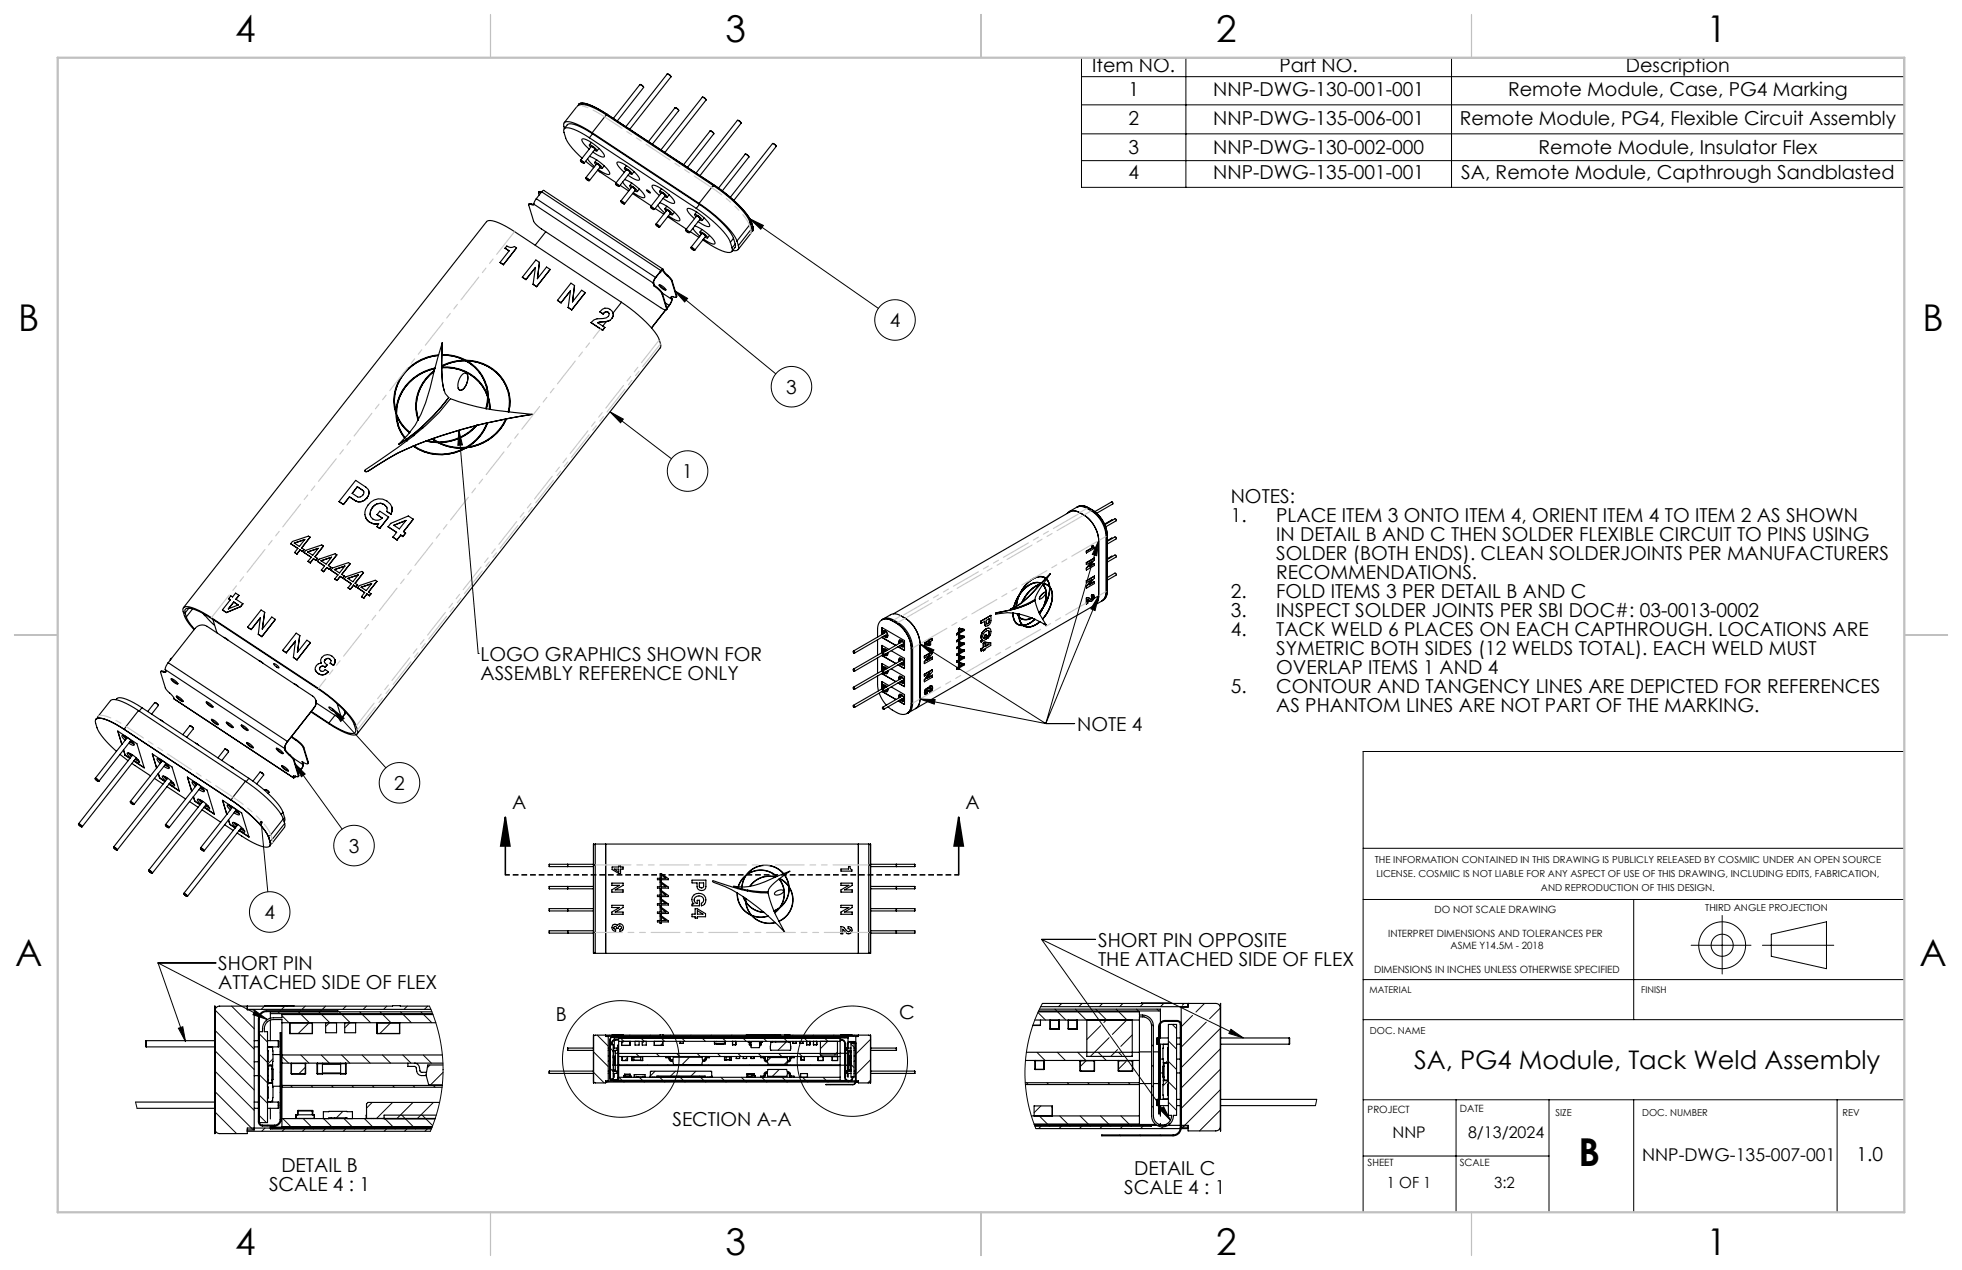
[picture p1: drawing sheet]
<svg xmlns="http://www.w3.org/2000/svg" width="432mm" height="279mm" viewBox="0 0 432 279" stroke-linecap="round" stroke-linejoin="round" font-family="sans-serif">
<defs><g id="words">
<text font-size="8.5" x="347.4" y="256.5">B</text>
<g font-size="8.1">
<text x="51.7" y="9.3">4</text>
<text x="159.7" y="9.3">3</text>
<text x="267.6" y="9.3">2</text>
<text x="375.6" y="9.3">1</text>
<text x="4" y="72.8">B</text>
<text x="423.1" y="72.8">B</text>
<text x="3.3" y="212.5">A</text>
<text x="422.4" y="212.5">A</text>
<text x="51.7" y="276">4</text>
<text x="159.7" y="276">3</text>
<text x="267.6" y="276">2</text>
<text x="375.6" y="276">1</text>
</g>
<text font-size="5.6" x="311.2" y="235.2">SA, PG4 Module, Tack Weld Assembly</text>
<g font-size="4.2">
<text x="240.4" y="15.9">Item NO.</text>
<text x="281.6" y="15.9">Part NO.</text>
<text x="357.8" y="15.9">Description</text>
<text x="248.3" y="21.1">1</text>
<text x="267" y="21.1">NNP-DWG-130-001-001</text>
<text x="331.9" y="21.1">Remote Module, Case, PG4 Marking</text>
<text x="248.3" y="27.4">2</text>
<text x="267" y="27.4">NNP-DWG-135-006-001</text>
<text x="321.2" y="27.4">Remote Module, PG4, Flexible Circuit Assembly</text>
<text x="248.3" y="33.9">3</text>
<text x="267" y="33.9">NNP-DWG-130-002-000</text>
<text x="338.6" y="33.9">Remote Module, Insulator Flex</text>
<text x="248.3" y="39.4">4</text>
<text x="267" y="39.4">NNP-DWG-135-001-001</text>
<text x="321.6" y="39.4">SA, Remote Module, Capthrough Sandblasted</text>
<text x="195.8" y="71.9">4</text>
<text x="173" y="86.6">3</text>
<text x="150.2" y="105.2">1</text>
<text x="270.9" y="110.7">NOTES:</text>
<text x="270.9" y="114.9">1.</text>
<text x="280.9" y="114.9">PLACE ITEM 3 ONTO ITEM 4, ORIENT ITEM 4 TO ITEM 2 AS SHOWN</text>
<text x="280.9" y="119">IN DETAIL B AND C THEN SOLDER FLEXIBLE CIRCUIT TO PINS USING</text>
<text x="280.9" y="123.2">SOLDER (BOTH ENDS). CLEAN SOLDERJOINTS PER MANUFACTURERS</text>
<text x="270.9" y="131.6">2.</text>
<text x="280.9" y="127.4">RECOMMENDATIONS.</text>
<text x="280.9" y="131.6">FOLD ITEMS 3 PER DETAIL B AND C</text>
<text x="270.9" y="135.7">3.</text>
<text x="280.9" y="135.7">INSPECT SOLDER JOINTS PER SBI DOC#: 03-0013-0002</text>
<text x="270.9" y="139.9">4.</text>
<text x="280.9" y="139.9">TACK WELD 6 PLACES ON EACH CAPTHROUGH. LOCATIONS ARE</text>
<text x="105.8" y="145.4">LOGO GRAPHICS SHOWN FOR</text>
<text x="105.8" y="149.5">ASSEMBLY REFERENCE ONLY</text>
<text x="280.9" y="144.1">SYMETRIC BOTH SIDES (12 WELDS TOTAL). EACH WELD MUST</text>
<text x="280.9" y="148.3">OVERLAP ITEMS 1 AND 4</text>
<text x="270.9" y="152.4">5.</text>
<text x="280.9" y="152.4">CONTOUR AND TANGENCY LINES ARE DEPICTED FOR REFERENCES</text>
<text x="237.1" y="160.7">NOTE 4</text>
<text x="280.9" y="156.6">AS PHANTOM LINES ARE NOT PART OF THE MARKING.</text>
<text x="86.7" y="173.7">2</text>
<text x="112.7" y="177.9">A</text>
<text x="212.5" y="177.9">A</text>
<text x="76.7" y="187.6">3</text>
<text x="58.2" y="202.2">4</text>
<text x="241.7" y="208.3">SHORT PIN OPPOSITE</text>
<text x="48" y="213.5">SHORT PIN</text>
<text x="241.7" y="212.4">THE ATTACHED SIDE OF FLEX</text>
<text x="48" y="217.6">ATTACHED SIDE OF FLEX</text>
<text x="122.3" y="224.5">B</text>
<text x="197.9" y="224.1">C</text>
<text x="148" y="247.8">SECTION A-A</text>
<text x="61.9" y="257.9">DETAIL B</text>
<text x="408.6" y="255.4">1.0</text>
<text x="59.2" y="262.1">SCALE 4 : 1</text>
<text x="247.4" y="262.8">SCALE 4 : 1</text>
<text x="249.6" y="258.6">DETAIL C</text>
</g>
<text font-size="3.9" x="361.4" y="255.4">NNP-DWG-135-007-001</text>
<g font-size="3.5">
<text x="306.5" y="250.4">NNP</text>
<text x="323.1" y="250.4">8/13/2024</text>
</g>
<g font-size="3.4">
<text x="305.2" y="261.4">1 OF 1</text>
<text x="328.8" y="261.4">3:2</text>
</g>
<g font-size="2.2">
<text x="315.7" y="200.8">DO NOT SCALE DRAWING</text>
<text x="305.5" y="206.1">INTERPRET DIMENSIONS AND TOLERANCES PER</text>
<text x="319.2" y="208.8">ASME Y14.5M - 2018</text>
<text x="302.4" y="214.1">DIMENSIONS IN INCHES UNLESS OTHERWISE SPECIFIED</text>
<text x="301" y="244.9">PROJECT</text>
<text x="321.3" y="244.6">DATE</text>
<text x="301" y="256.5">SHEET</text>
<text x="321.3" y="256.5">SCALE</text>
</g>
<g font-size="2.1">
<text x="302.5" y="189.8">THE INFORMATION CONTAINED IN THIS DRAWING IS PUBLICLY RELEASED BY COSMIIC UNDER AN OPEN SOURCE</text>
<text x="302.9" y="192.9">LICENSE. COSMIIC IS NOT LIABLE FOR ANY ASPECT OF USE OF THIS DRAWING, INCLUDING EDITS, FABRICATION,</text>
<text x="339.1" y="196">AND REPRODUCTION OF THIS DESIGN.</text>
<text x="375.3" y="200.4">THIRD ANGLE PROJECTION</text>
<text x="301.5" y="227.5">DOC. NAME</text>
<text x="342.3" y="245.4">SIZE</text>
<text x="361.4" y="245.4">DOC. NUMBER</text>
<text x="405.5" y="245.4">REV</text>
</g>
<g font-size="2">
<text x="301.4" y="218.5">MATERIAL</text>
<text x="361.2" y="218.5">FINISH</text>
</g>
</g></defs>
<g fill="none" stroke="#000" stroke-width=".25">
<path d="M140.8 18.6l.6 .3 .2 .4M140.8 18.6l-5.8 7.5M140.8 18.6l.5 .2 .3 .4M141.6 19.3l-5.8 7.3M146.8 16.3l.5 .2 .3 .4-9 11.5M146.8 16.3l-9.1 11.6M146.8 16.3l.6 .2 .2 .4M124.2 28.3l.7-.8a1.39 1.39 0 0 1 1.4-.1l2.3 .9 1.8 1.1M124.2 28.3a.97 .97 0 0 1 .4-1.5 10.7 10.7 0 0 1 5.7 2.4M126.9 23.5a2.49 2.49 0 0 1 3-.1l3.7 2M126.9 23.5l-2.7 3.5M127.3 23.2a.73 .73 0 0 1 .9-.5l1.1 .2 1.5 .7 2.8 1.5"/>
<path d="M127.4 22.9a1.26 1.26 0 0 1 1.3-.2l2.2 .8 2.7 1.6M127.4 22.9h.1M127.8 35.2l.2 .5M127.8 35.4l.6 .4a.4 .4 0 0 1-.6-.3zM128.9 35.5l1.8 1.4M128.9 39.2l.4 .4 .4 .1M128.9 39.1l.5 .2 .3 .4M128.9 39.1v.1M128.9 39.2l.7 .5zM129.3 34.9l1.5 1.7M129.7 32.8l-1.2-1.2-.5-.9a.8 .8 0 0 1 1.1 .1 9.6 9.6 0 0 1 3.9 3.4v.2a.8 .8 0 0 1-1.1-.1l-1.4-.9M129.7 30.3l-3.4-1.8a2.08 2.08 0 0 0-2.2-.1 6.9 6.9 0 0 0 2.6 5.1l1.4 1.3"/>
<path d="M129.7 30.3l23.5 15.5M129.7 34.4a9.3 9.3 0 0 1 4.5 3.6v.2a.8 .8 0 0 1-1.1 0l-1.4-.9M130 32.4l-.3-.4a1.88 1.88 0 0 1 1.6 1.2l-.5-.2M130.1 32.3l.1-.1 .5 .3 .2 .4M130.1 31.3l-.4 .6M130.1 32.2l-2.3 3.1M130.3 32.2l.6 .5M130.3 29.2l23.6 15.5M130.4 29.4l23.5 15.6M130.4 29.4l-.7 .9M130.9 32.9l-2.3 3-.3-.4-.5-.2M131.2 36.2l-.3-.4a1.88 1.88 0 0 1 1.6 1.3l-.5-.2"/>
<path d="M131.3 36.1l.1-.1 .5 .3 .2 .5M131.3 35.2l-.4 .5M131.3 36.1l-2.4 3M131.4 36.1l.7 .5M131.5 37.5l4.1 2.7M131.8 32.7l-.4 .5M132.1 36.7l-2.4 3M133 36.5l-.5 .5M133.6 25.1l23.4 15.6M133.6 25.4l-.4 .2-2.9 3.6M133.6 25.4l23.5 15.5M133.6 25.1h.1"/>
<path d="M133.6 25.1l23.5 15.5M137.4 37.9l-1.2-1.2-.4-.9a.8 .8 0 0 1 1.1 .1 9.6 9.6 0 0 1 3.8 3.4l.1 .2a.8 .8 0 0 1-1.1-.1l-1.5-.9M137.5 39.5a9.3 9.3 0 0 1 4.4 3.6v.2a.8 .8 0 0 1-1.1 0l-1.4-.9M137.7 37.5l-.3-.4a1.88 1.88 0 0 1 1.7 1.2l-.6-.2M137.8 37.4l.1-.1 .5 .3 .2 .4M137.9 36.4l-.5 .6M137.9 37.3l-2.4 3.1 .5 .2 .3 .4 2.4-3M138 37.3l.6 .5M139.5 37.8l-.4 .5M148.6 23.7l.5 .3 .3 .4M148.6 23.7l-5.9 7.5M148.6 23.7l.4 .2 .4 .5"/>
<path d="M149.4 24.4l-5.8 7.3M154.6 21.4l.5 .2 .3 .4M154.6 21.4l-9.1 11.6M155.4 22l-9.1 11.5M156.3 28.8l.5 .2 .3 .5M156.3 28.8l.5 .3 .3 .4M156.3 28.8l-5.9 7.5M157.1 29.5l-5.8 7.3M162.3 26.5l.5 .2 .3 .4M163.1 27.1l-.3-.4-.5-.2-9.1 11.6M163.1 27.1l-9 11.5M164 33.9l.5 .2 .3 .5"/>
<path d="M164.8 34.6l-.3-.4-.5-.3-5.9 7.5M164.8 34.6l-5.8 7.4M170 31.6l.5 .2 .3 .4M170 31.6l-9.3 11.8M170 31.6l.6 .2 .2 .4M170.8 32.2l-9.3 11.9M110 57.7l.8 .5M110 57.7l.1 .1M111.2 54.6l.8 .6-2 2.5M111.2 54.6h.1M113.7 54.5l-.5-.3a1.4 1.4 0 0 1-1.7-.1l-.3 .5M113.7 54.5l-2.9 3.7"/>
<path d="M116.9 45l-.4-.1-.2 .1 1.1 3.6 1.2 1.3 26.8 17.8 1 .5h.3v-.2M117 44.9l.5 .1M117 44.9l-.5-.1-.1 .1M117 44.9l-.1 .1M117.5 44.9a.32 .32 0 0 1-.3 .3 .32 .32 0 0 1-.3-.2M117.5 44.9l26.3 17.4M117.8 58.9l-2 2.6M118 43.7l-.5 1.2M118 43.7l26.3 17.4M118.7 57.7l-.4 3.6 2-2.5 .8 .5M118.7 57.7l-.8-.5-2.9 3.8M118.7 57.7h.1"/>
<path d="M119.1 42.4l-.5-.1 .1 .6M119.2 42.2l-.5-.1-.2 .2M119.2 42.2l.5-.3 26.2 17.3M119.2 42.2l-1.2 1.5M119.2 42.2l26.3 17.3M120.1 51l-2.3 3M121.1 59.3l-3 3.8M135.5 40.3l.3 .5M135.5 40.5l.7 .4a.4 .4 0 0 1-.7-.3zM136.5 40.8l1.9 1.2M136.7 44.2l.5 .2 .3 .4M136.7 44.2l.2 .4 .6 .2"/>
<path d="M136.7 44.3l.6 .5zM137 40l1.6 1.8M138.9 41.3l-.3-.4a1.88 1.88 0 0 1 1.6 1.3l-.5-.2M139 41.2l.1-.1 .5 .3 .2 .5M139 40.3l-.4 .5M139 41.2l-2.3 3M139.2 41.2l.6 .5M139.2 42.6l4.1 2.7M139.8 41.8l-2.3 3M140.7 41.6l-.4 .5M142.3 41.8l.5 .2 .3 .5-.5-.3zM143.2 45.4l.3 .5"/>
<path d="M143.2 45.6l.7 .4a.4 .4 0 0 1-.6-.3zM144.2 45.9l1.9 1.2M144.4 49.3l.2 .4 .6 .2M144.4 49.4l.7 .5zM144.8 45.1l1.5 1.8M145.1 43l-1.2-1.2-.4-.9a.8 .8 0 0 1 1.1 .1 9.6 9.6 0 0 1 3.9 3.4v.2a.8 .8 0 0 1-1.1-.1l-1.5-.9M145.2 44.6a9.3 9.3 0 0 1 4.4 3.6v.2a.8 .8 0 0 1-1 0l-1.5-.9M145.3 59.9h.1M145.3 59.8l.1 .1M145.4 59.9l-.2 .1M145.4 42.6l-.3-.4a1.88 1.88 0 0 1 1.7 1.2l-.5-.2M145.5 59.5l-1.2 1.6"/>
<path d="M145.5 59.5v.1M145.5 59.6l-1.2 1.5M145.5 42.5l.1-.1 .5 .3 .3 .4M145.6 41.5l-.5 .6M145.6 42.4l-2.4 3.1M145.7 42.4l.7 .5M145.8 59.3l.1 .1M145.9 59.4l-.4 .2M145.9 59.4v.2M145.9 59.6l1 1.1M146 59.3l-.2-.1-.3 .3M146 59.3l-.1 .1"/>
<path d="M146 59.3v.1M146 59.4l1 1.2M146 59.4l-.1 .2M146.4 43.1l-2.4 3-.3-.4-.5-.2M146.6 46.4l-.3-.4a1.88 1.88 0 0 1 1.7 1.3l-.6-.2M146.7 46.3l.1-.1 .5 .3 .2 .5M146.8 45.4l-.5 .5M146.8 46.3l-2.4 3M146.9 46.3l.6 .5M146.9 47.7l4.2 2.7M147.3 42.9l-.5 .5M147.6 46.9l-2.4 3-.3-.4-.5-.2"/>
<path d="M148.4 46.7l-.4 .5M150.9 50.6l.3 .4M151 50.7l.6 .4a.4 .4 0 0 1-.6-.3zM151.9 51l1.9 1.2M152.1 54.4l.5 .2 .3 .4M152.1 54.4l.2 .4 .6 .2M152.1 54.5l.7 .5zM152.5 50.2l1.5 1.8M152.8 48.1l-1.2-1.2-.4-.9a.8 .8 0 0 1 1.1 .1 9.6 9.6 0 0 1 3.9 3.4v.2a.8 .8 0 0 1-1.1-.1l-1.4-.9M152.9 49.7a9.3 9.3 0 0 1 4.5 3.6v.2a.8 .8 0 0 1-1.1 0l-1.5-.9M153.2 47.7l-.3-.4a1.88 1.88 0 0 1 1.6 1.2l-.5-.2M153.2 45.8a24.3 24.3 0 0 1 7.3 7l.2 .5"/>
<path d="M153.3 47.6l.1-.1 .5 .3 .2 .4M153.3 46.6l-.4 .6M153.3 47.5l-2.4 3.1M153.4 47.5l.7 .5M153.9 44.7a27.4 27.4 0 0 1 8.1 7.8l.2 .5M153.9 45a24.3 24.3 0 0 1 7.3 6.9l.2 .5M153.9 45l-.7 .8M154.1 48.2l-2.4 3-.2-.4-.6-.2M154.3 51.5l-.3-.4a1.88 1.88 0 0 1 1.7 1.3l-.6-.2M154.4 51.4l.1-.1 .5 .3 .2 .5M154.5 50.5l-.5 .5M154.5 51.4l-2.4 3"/>
<path d="M154.6 51.4l.6 .5M154.7 52.8a12.6 12.6 0 0 0 5.9 2.8l.5-.3v-.8M155 48l-.5 .5M155.3 52l-2.4 3M156.2 51.8l-.5 .5M157 40.7a27.5 27.5 0 0 1 8.2 7.8l.2 .4M157.1 40.6a27.5 27.5 0 0 1 8.1 7.8l.2 .5M157.1 40.6l-.1 .1M157.1 40.9l-.4 .2-2.8 3.6M157.1 40.9a24.2 24.2 0 0 1 7.9 7.7l.1 .3M160.7 53.3l.4 1.2M161.4 52.4l.4 1.3"/>
<path d="M161.4 52.4l-.7 .9M161.8 53.7v.7l-.7 .9M161.8 53.7l-.7 .8M162.2 53l.3 1M162.5 54v.8a1.06 1.06 0 0 1-1.3 .3M165.1 48.9l.3 1M165.1 48.9l-.2 .6-2.7 3.5M165.2 51.4l-2.8 3.5M165.4 49.9a1.58 1.58 0 0 1-.2 1.5M165.4 49.9l-.2 .6-2.7 3.5M165.4 48.9l.3 1M165.7 49.9a.75 .75 0 0 1-.2 1.1"/>
<path d="M165.7 49.9l.1 .4-.2 .5M96.5 78.1a10.4 10.4 0 0 0-9.7 11.8l.3 1.1M97.2 78.1a10.5 10.5 0 0 1 5.1 1.1M97.2 78.1h.1M97.2 78v.1M97.2 78a10.6 10.6 0 0 1 5.3 1.2 9.3 9.3 0 0 1 9.5 11.4M97.2 78.1v2.4M97.2 78.1a10.5 10.5 0 0 1 5.1 1.2M97.3 75.4l-1.8 6.6a35.9 35.9 0 0 1-4.1 11.5l-1.7 2.2-2 2.1M97.3 75.4a46.6 46.6 0 0 0 .1 8.9l.6 2.3 .7 .9M97.3 75.4h.1M97.3 75.4l-.1 2.6"/>
<path d="M102.3 79.2a11.3 11.3 0 0 0-5.1 1.3M102.5 79.4a8.9 8.9 0 0 1 4.8 7.4 9.8 9.8 0 0 0-10.1-6M102.5 79.4a11.2 11.2 0 0 0-5.3 1.2M102.5 79.4h.1M102.5 79.4a9.1 9.1 0 0 1 4.4 5.3M102.8 79.4a9.5 9.5 0 0 1 8.9 6.5M115 61l.8 .5M115 61h.1M115.7 61.5l2.1-2.7-.5 3.7M115.7 61.5h.1M117.3 62.5l.8 .6M117.3 62.5v.1"/>
<path d="M122.7 66.1l.8 .5M123.5 66.6l2.1-2.7-.6 3.7M125 67.6l.8 .6M125.8 68.2h.1M126.4 62.8l-.4 3.6 2-2.5 .8 .5M126.4 62.8l-.7-.5-3 3.8M126.4 62.8h.1M128.8 64.4l-3 3.8M128.8 64.4h.1M130.1 71l2.5 1.6M130.1 71h.1M130.1 71l2.5 1.7"/>
<path d="M132 68.6a1.51 1.51 0 0 1 2.1-.7 1.51 1.51 0 0 1 .6 2.1M132 68.6l.7 .5M132 68.6h.1M132.6 72.6v.1M133.1 72l-.5 .6M133.1 72l-.5 .7M133.4 70.8l-1.9 .2M133.4 70.8l-.7 .9M133.8 68.7a.59 .59 0 0 1 .1 .9l-.5 .3-2 .2-.7 .3-.6 .6M133.8 68.7a.73 .73 0 0 0-1.1 .4M133.8 68.7h.1M133.8 68.7a.72 .72 0 0 0-1.1 .4"/>
<path d="M133.8 68.7l.2 .3M134.2 70.5l-2.7 .5 1.6 1M134.2 70.5l-.8 .3M134.7 70l-.5 .5M134.7 70h.1M134.9 68.9l.1 .6-.3 .5M134.9 68.9h.1M136.8 66.5a27.4 27.4 0 0 1 8.1 7.8l.2 .5a1.73 1.73 0 0 1 .2 1.7l-66.7 85M136.8 66.5l-23.6-15.5a10.7 10.7 0 0 0-5.7-2.5l-.4 .3-66.7 84.9M136.8 66.5l-1.9 2.4M143.8 62.3l.2 .6M143.9 62.2l-.1 .1"/>
<path d="M143.9 62.2l.2 .6M144 62.9l1.1 1 .6 .8M144.1 62.8l1.1 .9 .6 .8M144.1 62.8l-.1 .1M144.3 61.1l-.4 .6-.1 .6M144.3 61.1h.1M144.3 61.1l-.4 1.1M145.1 62.6a2.08 2.08 0 0 1 1.4 1.2 2.08 2.08 0 0 1-1.4-1.2zM145.1 62.6l.6 .7 .9 .4M145.7 64.7l1 3.3M145.8 64.5l2 1.3M145.8 64.5l1 3.4-.1 .3"/>
<path d="M145.8 64.5l-.1 .2M146.4 66.6l.9 .6M146.5 68.2l-3.1 3.9M146.5 68.2l-3.1 4M146.9 60.7l.9 1.1M147 60.6l.9 1.1M147 60.6l-.1 .1M147.3 67.2l-.5 .6M147.3 67.2h.1M147.3 67.2l-.6 .8M147.7 65.5l.1 .3M147.8 65.2v.1"/>
<path d="M147.8 65.3l.1 .4M147.8 65.3l-.1 .2M147.8 61.8l1 3.4M147.8 65.8l-.1 .6-.4 .8M147.9 61.7l-.1 .1M147.9 61.7l1 3.4M147.9 65.7l-.1 .7-.5 .8M147.9 65.7l-.1 .1M148.8 65.2l.1 .1a.75 .75 0 0 1-1-.1l-.2 .3M148.9 65.1l-.1 .3M148.9 65.1l-.1 .1M87 90.7h.1"/>
<path d="M87 90.7l.1 .3M87.1 91a8.9 8.9 0 0 0 2 5.4l-.8-1.2-.8-1.8M87.3 91a10.3 10.3 0 0 1 8.4-9.9 10.3 10.3 0 0 0-8.4 9.9 8.9 8.9 0 0 0 2.9 4.1M87.3 91.4a9.1 9.1 0 0 0 2.9 3.8 8.9 8.9 0 0 1-2.9-3.8zM87.3 91.4a8.7 8.7 0 0 0 1.9 4.9M87.3 91.4h.1M87.3 91.4l.3 2M87.5 93.4h.1M87.6 93.4h.1M87.7 97.8h.1M89.4 96.7l.1-.1 .2 .3M89.4 96.7h.1"/>
<path d="M89.4 96.7l-1.7 1.1M89.4 96.7l.2 .3M90.8 95.7h.1M90.8 95.7l-1.3 1M90.8 95.7l.3 .2zM90.9 95.6l-.1 .1M90.9 95.6l.3 .2M90.9 98.1a10.9 10.9 0 0 0 11.7 .4M90.9 98.1h.1M90.9 98.1a52.9 52.9 0 0 0-9.9 5.6l-.4 .1-.3-.3M91.1 98.1a10.7 10.7 0 0 0 11.3 .4M91.1 98.1h-.2"/>
<path d="M91.9 91.9v.1M92 91.9a9.5 9.5 0 0 1 3.6-10.2 9.5 9.5 0 0 0-3.5 10.6M92.8 94l.2 .3M92.8 94h.1M92.8 94l-1.9 1.6M92.9 93.9l-.1 .1M92.9 93.9l.2 .3M93.8 97l2.6 .4M93.8 97h.1M93.8 97l-2.7 1.1M94 96.9l2.2 .3M94 96.9l-.2 .1"/>
<path d="M95.1 96.5l1.1 .7M95.1 96.5h.1M95.1 96.5l-1.1 .4M95.6 81.5a9.6 9.6 0 0 0-3.6 10.9l-.1-.4M95.7 81a10.5 10.5 0 0 0-8.6 9.6 10.1 10.1 0 0 1 9.4-12.4 10.2 10.2 0 0 0-9.4 12.4M96.4 97.4a10.7 10.7 0 0 0 6 1.1M96.4 97.4h.1M97.2 80.5v.1M97.2 80.6h.1M97.2 80.8v.1M97.2 80.9h.1M97.2 80.6v.2"/>
<path d="M97.2 80.9a14.9 14.9 0 0 0 .6 5.1M97.2 80.9a9.4 9.4 0 0 1 10.1 6.7l-.4 2.3M98.7 87.5a41.7 41.7 0 0 1-11 10.3M98.7 87.5h.1M98.8 87.5l-3.2 3.7-2.7 2.7M100.8 85.4h.1M101.8 82.4a.67 .67 0 0 1 .8-.3 .67 .67 0 0 1 .4 .8 3 3 0 0 1-1.6 3 1.01 1.01 0 0 1-.6-1.5l.4-1.3zM102.6 98.5h.1M102.9 82.6a3.1 3.1 0 0 1-1.5 3.3l-.3-.1-.2-.4M104.8 93.6a10.7 10.7 0 0 1-8.5 3.6l-1.2-.7M104.8 93.6l-9.6 2.9M105 93.5v.1"/>
<path d="M105 93.5l-.2 .1M105 93.6a11.2 11.2 0 0 1-8.3 3.8M106.9 84.7h.1M107 84.6l.4 2.6M107.2 93.1a10.3 10.3 0 0 1-4.6 5.3 10.6 10.6 0 0 1-6-1 11.2 11.2 0 0 0 8.4-3.9M107.2 93.1l-2.2 .5M107.3 93a10.4 10.4 0 0 1-4.4 5.4M107.3 93h.1M107.3 93l-.1 .1M107.4 87.6l.3 2.5M107.4 87.6l-.4 2.3M107.4 87.7l-.4 2.2"/>
<path d="M107.5 87.3l.3 1.3v1.5l-.3-2.5a9.5 9.5 0 0 0-4.7-8.2 9.2 9.2 0 0 1 9 11.2M111.3 92.2l-4 .8M111.5 92.2h-.2a10.8 10.8 0 0 1-8.4 6.2M111.5 92.2a10.9 10.9 0 0 1-8.9 6.3M111.5 92.2h.1M111.9 85.9h.1M111.9 85.9a8.9 8.9 0 0 1 .1 4.8M117.1 91.2h.1M117.1 91.2l-5.6 1M64 119.6h.1M64 119.6l1.5 1.1-.7 .8M64.8 119.5l2.3-.8-1.2 1.5z"/>
<path d="M68.2 118.2l-1.8 2.3 .5 .4M68.2 118.2l-.3-.3-3.5 1.2-.4 .5M68.2 118.2h.1M68.2 118.2l-1.8 2.4M74.6 110.3l1 .7M76.9 109.3l-1.3 1.7M76.9 109.3l1.4 .9M78.3 110.2h.1M78.6 107.1l-1.1 1.4 1.2 .8a1.04 1.04 0 0 0 1.3-1.3l-.2-.2M78.6 107.1l1.2 .7M78.6 107.1l1.2 .8M79.8 107.8v.1"/>
<path d="M79.8 107.9l.3 .3M80.3 103.4a150.7 150.7 0 0 0 13.5-9.9l2.8-2.7 2.5-3.1a50.4 50.4 0 0 0 14 3l4 .5a107 107 0 0 0-29.8 8.6l-4.4 2.6a4.8 4.8 0 0 1-2.3 1.4l-.3-.2zM80.4 113.6v.1M80.4 113.7l.2 .4 .7 .8M80.7 109.5a1.93 1.93 0 0 1-2.4 .7M80.7 109.5a1.49 1.49 0 0 0-.2-2.3l-2.2-1.5-3.7 4.6M80.7 109.5v.1M80.7 109.6a1.93 1.93 0 0 1-2.4 .6M81.1 108l.1 .5-.5 1.1M81.2 108h.1M81.3 114.8l.8 .4h1.2l-.3 .7M81.3 114.8v.1"/>
<path d="M81.3 114.9l.9 .3h1.1M82 111.6a1.6 1.6 0 0 0-.2 2.4 1.6 1.6 0 0 0 2.3 0l-1.1-.8M82 111.6v.1M82 111.7l-.4 .7-.1 1.1M83 115.9h.1M83 115.9l.6 .4M83 113.2l.6-.7 1.9 1.2M83 113.2v.1M83.6 116.2v.1M84.5 111l.6 .5v1M84.5 111a1.91 1.91 0 0 0-2.5 .6M84.5 111h.1"/>
<path d="M84.6 111a1.91 1.91 0 0 0-2.6 .7M84.6 111l.6 .8M85.1 112.5l.9 .6M85.1 112.5h.1M85.4 115.9l1.9 1.2-.8 1.1M85.4 115.9h.1M85.5 113.7l-1.9 2.6M85.5 113.7v.1M86 113.1h.1M86.3 111.6v.9l-.3 .6M86.3 111.6a3.1 3.1 0 0 0-4.1-1.5 3.1 3.1 0 0 0-1.6 4l.7 .7M86.5 118.2h.1"/>
<path d="M86.5 118.2l.9 .6M86.7 115.6l2.7-1.1-1.5 1.9zM87.4 118.8h.1M88.2 117.7l-.8 1.1M88.2 117.7l.5 .4M88.2 117.7h.1M88.7 118v.1M89.3 117.3l-.6 .8M89.3 117.3h.1M89.3 114.5l-2.6 1.1M90.9 114.2l-2.1 2.8 .5 .3M90.9 114.2l-1-.7-3.9 1.6-.6 .8"/>
<path d="M90.9 114.2v.1M234.8 113a2 2 0 0 1 2.8-.2 7.2 7.2 0 0 1 4.2 6.1v12.2M236.9 111.6l1.1-.2 1.4 .4M237.1 111.5l1.2-.2 1.2 .4M237.2 111.5l1.1-.2 1.2 .4M237.7 112.9l-1.2-.5-1 .2-38.9 22.5M239.2 111.8l-.8-.3-.8-.1-.7 .2-1.6 .9M239.2 111.8l1 .6M239.4 111.8h-.2M239.4 111.8l1 .6M239.5 111.7l.9 .5M239.5 111.7h.1"/>
<path d="M240.2 112.4a7.2 7.2 0 0 1 3.2 5.6M240.4 112.4h-.2M240.4 112.4a7 7 0 0 1 3.1 5.5M240.4 112.2a7.2 7.2 0 0 1 3.3 5.7M240.4 112.2h.1M240.5 120h.1M240.5 120l.1 .3 .2 .1M240.5 120l-.2 .1M241 112.6l3.7-2.2 .2 .2v.3l-3.5 2M243.1 115.4l2.3-1.3 .2 .2v.3l-2.3 1.3M243.4 118v12.1M243.5 117.9l-.1 .1"/>
<path d="M243.5 117.9v12.1M243.7 119.1l1.7-1 .2 .2v.3l-1.9 1.1M243.7 117.9h.1M243.7 117.9v12.1M244.8 114.5l-.1-.1-1.6 .9M244.8 118.4h-.1l-1 .5M40.7 134.9v-.8a1.35 1.35 0 0 1 1.6-.2l2.4 1.1 1.9 1.1 23.5 15.5a25.4 25.4 0 0 1 7.7 7.3 3.4 3.4 0 0 1 .4 2.2 1.35 1.35 0 0 1-1.6 .1l-1.5-.6-2.7-1.5M40.7 134.9l.3 .8M41 135.7l.6 1.1 1.2 1.6M41.6 133.8l-.9 1.1M42.4 134l-1.4 1.7M42.7 138.5a6.6 6.6 0 0 1-2.4-4.7 1.12 1.12 0 0 1 1.4-.3l2.1 .8 1.8 1 24.5 16.1a27.4 27.4 0 0 1 8.1 7.8l.5 1.4v.7a1.12 1.12 0 0 1-1.4 .3l-1.4-.4-1.6-.8-5.9-3.8"/>
<path d="M44.7 134.9l.4 .6M44.9 135.1l2.2 2.4M46.9 136.3l.9 2.9M49 134.2l.8 .6M49 134.2h.1M49.8 134.7v.1M50.3 131.7l.4 .3-1.7 2.2M50.3 131.7h.1M51.4 132.4l-1.1 1.5M51.4 132.4l1 .7-2.2 .9zM51.9 131.8l1.5 1M52.6 131l-.7 .8"/>
<path d="M52.6 131l-.7-.5-.7 .8-.4-.2-.5 .6M53 133.4l-3.2 1.4M53.4 132.8l-.4 .6M54.5 138l.8 .5M54.5 138h.1M55.3 138.5h.1M55.3 138.5l2-2.6-.5 3.6M56.8 139.5l.8 .6M56.8 139.5l.1 .1M58.2 134.7l-.5 3.7 2.1-2.7 .8 .6M58.2 134.7l-.7-.5-3 3.8M58.2 134.7h.1"/>
<path d="M60.6 136.3l-3 3.8M64.8 121.5l.5 .4M64.8 121.5l.1 .1M65.3 121.9h.1M66 139.8l-.6 3.7 2.1-2.7 .8 .6M66 139.8l-.8-.5-3 3.8M66 139.8h.1M66 121l-.7 .9M66 121l.6 .3M66 121h.1M66.1 121l.5 .4M66.1 121l-.8 .9"/>
<path d="M66.6 121.3v.1M66.9 120.9l-.3 .5M66.9 120.9l-.3 .4M66.9 121.5l1.6 1.1M67.7 121.4l2.3-.8-1.2 1.6zM67.8 123.5l.5 .3M67.8 123.5h.1M68.5 122.6l-.7 .9M69 122.9l.5 .4M69 122.9l-.7 .9M69 122.9h.1M69.3 122.5l.6 .3"/>
<path d="M69.5 123.3h.1M69.9 122.8l-.4 .5M69.9 122.8v.1M69.9 123.5l1.5 1M69.9 123.5l1.5 1-.7 .9M69.9 122.9l-.4 .4M70 120.7l-2.3 .7M70.6 123.4l2.4-.8-1.2 1.5zM70.7 125.4l.5 .4M70.7 125.4v.1M71.2 120.1l-1.9 2.4M71.2 120.1l-.4-.2-3.5 1.2-.4 .4"/>
<path d="M71.9 124.9l.6 .3M71.9 124.9l-.7 .9M71.9 124.9h.1M72.5 125.2h.1M72.8 124.8l-.3 .4M72.8 124.8h.1M72.8 125.4v.1M72.8 125.5l1.6 1-.7 .9M72.9 122.6l-2.2 .8M73.6 125.3l2.3-.8-1.2 1.5zM73.7 127.4l.5 .3M73.7 127.4h.1"/>
<path d="M74.1 122.1l-.3-.3-3.6 1.2-.3 .5M74.1 122.1l-1.8 2.3 .5 .4M74.1 122.1h.1M74.1 122.1l-1.8 2.3M74.2 127.7h.1M74.9 126.8l-.7 .9M74.9 126.8l.5 .4M74.9 126.8h.1M75.7 126.7l-.3 .5M75.7 126.7l.1 .1M75.8 127.4l1.5 1M76.5 127.2l2.4-.7-1.2 1.5z"/>
<path d="M76.6 129.3l.5 .4M76.6 129.3h.1M77.1 124l-.4-.2-3.5 1.2-.4 .4M77.1 124l-1.9 2.4 .5 .3M77.1 124h.1M77.1 129.6v.1M77.3 128.4l-.7 .9M77.8 128.7l-.7 1M77.8 128.7l.6 .4M77.8 128.7v.1M77.8 128.8l.6 .3M78.7 128.7l-.3 .4"/>
<path d="M78.7 128.7h.1M78.7 129.3l1.5 1.1M78.7 129.3l1.6 1.1-.7 .9M78.8 126.5l-2.2 .8M79.5 129.2l2.3-.8-1.2 1.5zM79.6 131.3l.5 .3M79.6 131.3h.1M80 125.9l-.4-.2-3.5 1.2-.3 .5M80 125.9l-1.9 2.4 .6 .4M80 125.9v.1M80 131.6h.1M80.8 130.7l.5 .4"/>
<path d="M80.8 130.7l-.7 .9M80.8 130.7l.5 .3M81.3 131v.1M81.6 130.6l-.3 .5M81.6 130.6h.1M82.9 127.9l-1.8 2.4 .5 .3M82.9 127.9l-.3-.2-3.5 1.1-.4 .5M82.9 127.9h.1M194.1 136.3l1.1-.2 1.2 .5M194.1 136.3v.1M194.1 139.6v-1.5l5 2.8v2.2l-1.5-.8M194.2 136.3a1.98 1.98 0 0 1 2.5 .1"/>
<path d="M194.3 139.5a.49 .49 0 0 1 .1-.8 .49 .49 0 0 1 .7 .4l.3 .4a.48 .48 0 0 1-.2 .7 .48 .48 0 0 1-.7-.2M194.4 136.2l1.9-1.1a4.6 4.6 0 0 1 3.8 1.5 7.3 7.3 0 0 1 2.4 5l-.1 12.7-.4 1.1-.5 .5M194.4 138.7v.7M194.6 139.3v-.2a.5 .5 0 0 1 .6 .2 .5 .5 0 0 1-.1 .6l-.3-.1M194.7 139.9l.6 .3M194.8 139.2l-7 4 .3 .2v.3M194.9 138.8l-.2 .2M195.1 139.6l-7 4.1M195.4 139.8l-.2 .1M196.4 136.6a1.99 1.99 0 0 0-2.3-.2 1.99 1.99 0 0 0-1 2.1v1.7M196.4 136.6l.9 .5M196.7 136.4l-.2 .2"/>
<path d="M196.7 136.4l.9 .6M197.3 137.1a7.2 7.2 0 0 1 3.3 5.7M197.3 137.1h.1M197.6 137a7.2 7.2 0 0 1 3.3 5.6M197.6 137l-.2 .2M210.5 139.4l.1 .3M210.5 139.4h.1M210.6 139.7l.4-.3v.3M210.6 139.4v.3M210.9 138.3l.1 .9M210.9 139.9l.1 .8M210.9 139.2l-.4 .2"/>
<path d="M210.9 139.2h.1M210.9 139.9h.1M210.9 139.7h.1M211 139.2l-.4 .2M211.2 139.7l1.1 .3M211.2 139.7l-.3 .2M211.2 138.2l1.1 .3M211.2 138.2l-.3 .1M211.2 138.2h.1M211.2 139.7v.1M211.2 138.5l.7 .2-.7 .4zM211.2 140l.7 .2-.7 .4z"/>
<path d="M211.8 138.6l-.6 .4M212.2 138.5h.1M212.2 140h.1M212.3 138.5v.2l-1.1 .6v.3l-.2 .1M215.9 136.6v.5M215.9 136.6h.1M215.9 137.1l.8-.4v.7M216.2 139.2l-.3 .9M216.2 139.2h.1M216.7 137.4l.2 .3M216.7 136.7v.7M216.7 137.4h.1"/>
<path d="M216.7 139.8v.6M217 138.4l-.8 .8M217 138.4h.1M217 138.4a.65 .65 0 0 1 1 .1 1.8 1.8 0 0 1-.6 1.9M217.1 139.6l-.4 .2M217.1 139.6v1l-1.2 .6M217.1 137.2h.1M217.2 137.2h.1M217.4 139.9v.5M217.4 139.9h.1M217.4 137.2h-.2M217.4 137.2h.1"/>
<path d="M217.5 138.8l.2 .3M217.7 139.1l-.3 .8M217.7 136.7l-.3 .5M217.7 136.1v.6M217.7 136.7h.1M217.7 139.1h.1M217.7 136.7v-.6l-.6 .4 .1 .7M217.7 139.1v-.3a1.1 1.1 0 0 0-1.1 .4 1.1 1.1 0 0 0-.2 1.2h.3M217.8 138.3l-.2-.1-.6 .2M218.1 135.4a2.01 2.01 0 0 1-.5 2.1 .57 .57 0 0 1-.8 .1l-.1-.2M218.1 135.4l-2.2 1.2M219.1 135.1h.1"/>
<path d="M222.4 134h.1M223 134.9a2.25 2.25 0 0 0 2.1 2.7M223 134l-3.8 .8-.1 .3M223 134v.1M223 133.9v.2zM223.1 134l-.1 .1M223.1 133.7l-.7 .3M223.1 133.7h.1M223.1 133.9v.1M223.6 133.7v.2M223.6 133.9l-.5 .1M223.6 133.9h.1"/>
<path d="M223.7 133.4l-.6 .2M223.7 133.4h.1M223.7 133.7v.2M223.7 133.4l.6-2.3-1.2 2.6M223.7 133.9h.1M223.8 135l.5 .7M223.9 135l.4 .7M223.9 135l.4 .6v-.5M224 137.4h.1M224 137.3l1.1 .3M224.2 131.1l-.5 2.3M224.3 135.7a2.58 2.58 0 0 0 .8 1.9"/>
<path d="M224.3 135.7h.1M224.3 135.1v.1a.86 .86 0 0 0 .9 1h1.1l.8-.3M224.3 135.8l.4 .3M224.3 135.8a2.46 2.46 0 0 0 .9 1.8 4.5 4.5 0 0 0 2.6-1.4M224.3 135.8a2.27 2.27 0 0 0 2.9 .2M224.3 130.8l-.7 1.4-.5 1.5M224.3 130.8h.1M224.5 133.6l-.8 .3M224.5 133.6h.1M224.6 133.4l-.1 .2M224.6 133.5l-.1 .1zM224.9 132.6l-1.2 .8"/>
<path d="M224.9 132.6h.1M225.1 137.6h.1M225.2 137.6l.1 .1M227.1 135.9l-1.2 .4-1.1-.2M227.8 132.1l.9 2.7 1.6 2.8M227.8 132.1a25.1 25.1 0 0 1-8.5 2.7l-.1 .3a14.5 14.5 0 0 1 11.1 2.5M227.8 132.1l-3.2 1.5M227.8 136.2a4.7 4.7 0 0 1-2.5 1.4 3.1 3.1 0 0 0 3.6-.8 3.2 3.2 0 0 1-3.5 .9M228.8 135.1l.6-1a8.7 8.7 0 0 0 1.6-4.9 5.7 5.7 0 0 1-.8 6l-.8 1M228.9 128.6l-2.2 2.3-1.8 1.6M228.9 128.6a7.5 7.5 0 0 0-4 4M228.9 136.8a3.1 3.1 0 0 1-3.7 .8 2.08 2.08 0 0 1-2.2-2.2l-.1-.5 .1 1a2.19 2.19 0 0 0 1 1.5"/>
<path d="M228.9 128.5a7 7 0 0 0-4 4.1M228.9 128.5h.1M229 128.5l-.1 .1M229 128.5a7 7 0 0 0-4.1 4.1M229.1 128.4l-.2 .1M229.1 128.4a4 4 0 0 0-4.3 1.9 5.8 5.8 0 0 0-1.1 3.1M229.1 128.3a3.9 3.9 0 0 0-4.2 1.9l-.4 .4M229.1 128.3h.1M229.1 128.3v.1M229.4 130.7l.2-.2a.32 .32 0 0 1 .3-.2 .32 .32 0 0 1 .3 .1 1.83 1.83 0 0 1-1.4 1.3zM229.4 128.6a4.5 4.5 0 0 1 .1 5.1M229.5 128.6a4.5 4.5 0 0 1 .1 5.1"/>
<path d="M229.5 128.6a4.4 4.4 0 0 1 .2 4.9 7.4 7.4 0 0 0 1.3-4.4M229.5 133.7l-.9 1.1M229.5 133.7h.1M229.5 128.5a1.8 1.8 0 0 1 1.5 .6M229.6 133.7l-.9 1.1 .8-.9-.7 1.1 .6-1M229.6 128.4l.9 .3M229.6 137.2l.7 .4M229.9 127.1l.2 .2M230 127.1a2.96 2.96 0 0 0-3.5 .8l-1.2 1.3-1 1.6M230.1 130.3a1.66 1.66 0 0 0-1.3 1.5M230.1 127.3l-1 1M230.1 127.3h.1"/>
<path d="M230.1 127.3l.1-.1a2.85 2.85 0 0 0-3.7 .7l-1.2 1.3-1 1.6M230.1 127.3a2.73 2.73 0 0 0-3.3 .4l-1.3 1.3-1 1.7a4.7 4.7 0 0 1 4.3-2.5l.3 .1M230.3 127.4l.5 .7 .2 .9-.6-.4-.8-.2M230.3 127.4l.4 .5 .3 .9a5.6 5.6 0 0 1-.4 5.9l-1.1 1.5M230.5 128.7l.5 .4M230.5 128.7h.1M231 129.1a7.4 7.4 0 0 1-1.3 4.3M231 129.1h.1M231.2 126.2l-1 1M231.2 126.2l-2.4 2.5a16.8 16.8 0 0 1-6.4 5.3M231.2 126.2l-2.7 4-.7 1.7-3.1 1.5-2.3 .6M239.1 121.2v.4"/>
<path d="M239.1 123.8v.4M239.1 125v.4M239.1 127.8v.4M239.1 129v.4M239.1 131.6v1.3M239.1 125h.1M239.1 127.8h.1M239.1 131.6h.1M239.1 128.2l1.2-.7-1.2 1.5M239.1 124.2l1.2-.7-1.2 1.5M239.5 131.9l.3 .3M239.6 131.5l-.5 .1"/>
<path d="M239.6 131.5l.5 .4 .2-.1M239.8 132.2l-.4 .3M239.8 132.2h.1M240.2 131v.3M240.2 131h.1M240.2 131.3h.1M240.2 131.3l.3-.1 .1 .2M240.3 120.1v.5M240.3 120.6h.1M240.3 120.1h.1M240.3 131.8l-.2 .1M240.3 131.8h.1"/>
<path d="M240.3 123.5l-1.2 1.5M240.3 120.6l-1.2 .6M240.5 131.2v.2M240.5 131.4l-.2 .4M240.5 131.4h.1M240.7 130.9l-.5 .1M240.7 130.9a.9 .9 0 0 1-.8 1.3l-.5-.3v.8l-.3 .2M240.8 120.4h.1M240.8 120.4v.3l-1.7 .9M240.8 122.8h.1M240.8 124h.1M240.9 133.2l-41 23.6"/>
<path d="M240.9 122.8v.4l-1.2 1.5 1.2-.7M240.9 122.8l-1.8 1M240.9 128v.4l-1.8 1M240.9 128l-1.2 .6M240.9 126.8l-1.8 1M240.9 124v.4l-1.8 1M240.9 126.8v.4l-1.2 1.5 1.2-.7M241.8 131.1l-.2 1.3-.7 .8M241.8 131.1l-1.1 .6M242.5 132.2l-1.6 1M243.4 130.1l-.2 1.3-.7 .8M243.5 130a2.42 2.42 0 0 1-1 2.2"/>
<path d="M243.5 130l-.1 .1M243.7 130a2.14 2.14 0 0 1-1 2.1l.7-.8zM243.7 123.1l1.7-1 .2 .2v.2l-1.9 1.2M243.7 127.1l1.7-1 .2 .2v.2l-1.9 1.1M243.7 130h.1M244.8 122.4h-.1l-1 .5M21.1 158.3v-.1a1.26 1.26 0 0 1 1.4-.2l2.1 .8 2.7 1.6M25.5 153.9a.9 .9 0 0 1 1.1-.4l2 .7 2.6 1.5M30.5 156.3a10.7 10.7 0 0 0-5.8-2.4l-.4 .2-2.7 3.5-.2 .5M30.5 156.3l-3.1 4.2M30.5 156.3l23.5 15.6M31.2 155.7l23.6 15.5"/>
<path d="M31.2 155.7l-.6 .7M34 154.6l.5 .2 .3 .4M34 154.6l-1.5 1.9M34.8 155.2l-1.4 1.9M35.3 158.4l.6 .4M35.9 147.8l-.4-.1-.2 .2 1.1 3.5 1.6 1.7 .3 .7M36 147.7l.5 .1M36 147.7l-.5-.1-.1 .2M36 147.7l-.1 .1M36.4 147.3l.1 .6-.6-.1M36.4 147.3l26.2 17.4M37 145.8l-.5 .9-.1 .6"/>
<path d="M37 145.8l5.9-7.5a2.02 2.02 0 0 1 2.7-.5l23.2 15.3a1.66 1.66 0 0 1 .4 2.5M37 145.8l26.3 17.3M37.5 145.2h.1M37.6 149.3a2.08 2.08 0 0 1 1.5 1.2 2.08 2.08 0 0 1-1.5-1.2zM37.7 144.9l-.2 .3M37.7 149.3l.6 .6 .8 .5M37.8 144.8l-.3 .2M38.3 153.8h.1M38.3 153.8l26.3 17.3M38.4 153.8l26.2 17.3M38.8 153.2a2.08 2.08 0 0 1 1.5 1.2 2.08 2.08 0 0 1-1.5-1.2zM38.9 153.1l.6 .7 .8 .5"/>
<path d="M39 153.2v.1M41.8 159.7l.4 .2M41.8 159.7l-1.6 1.9M41.8 159.7l.5 .2M42.2 159.9l.4 .4M42.3 159.9l.3 .4M45.4 154.4a2.08 2.08 0 0 1 1.5 1.2 2.08 2.08 0 0 1-1.5-1.2zM45.4 154.4l.6 .6 .9 .5M46.5 158.3a2.08 2.08 0 0 1 1.5 1.2 2.08 2.08 0 0 1-1.5-1.2zM46.6 158.2l.6 .7 .8 .5M49.3 140.2l.9 .7M49.8 158.9a2.08 2.08 0 0 1 1.5 1.2 2.08 2.08 0 0 1-1.5-1.2z"/>
<path d="M49.9 158.9l.6 .6 .8 .5M53.1 159.5a2.08 2.08 0 0 1 1.5 1.2 2.08 2.08 0 0 1-1.5-1.2zM53.2 159.5l.5 .6 .9 .5M57 145.3l1 .7M60.2 146a1.67 1.67 0 0 1 1.2 .9 1.67 1.67 0 0 1-1.2-.9zM62.2 143.1l.8 .5M62.2 143.1h.1M63 143.6h.1M63 143.6l2-2.6-.4 3.6M64.6 144.6l.8 .6M64.6 144.6v.1M64.7 150.4l1 .7"/>
<path d="M65.4 145.1v.1M68.3 141.4l-2.9 3.8M68.3 141.4h.1M68.5 156.5l3.9 2.6M69.2 155.6l-5.9 7.5M69.2 155.6v.1M69.2 155.7l-5.9 7.5M69.4 147.4l.7 .8M69.5 154v1l-.3 .7M69.6 154.6l5 3.3 .4 .2 .2-.1M70.1 148.2h.1M70.4 146.8a.61 .61 0 0 0 .3 .9 .61 .61 0 0 0 .9-.4l.6 .4"/>
<path d="M70.4 146.8h.1M70.5 146.8l-.2 .5M70.6 145.7v.1M70.6 145.8l.1 .1M70.7 145.9h-.3a1.25 1.25 0 0 0-1 1.5M71.5 145.2v.6l.5 .5M71.5 145.2h.1M71.5 145.2l-.1 .5M71.6 146.8a.74 .74 0 0 0-1.1 0M71.6 146.8a.74 .74 0 0 0-1.2 0M72 146.3l-.4 .5M72 146.3h.1"/>
<path d="M72.1 147.9a1.51 1.51 0 0 1-2 .3M72.1 147.9h.1M72.2 147.7l-.1 .2M72.4 155.5a1.67 1.67 0 0 1 1.2 1 1.67 1.67 0 0 1-1.2-1zM72.5 144.9a.61 .61 0 0 1 .2 1M72.5 144.9a.85 .85 0 0 0-1 .3M72.5 144.9h.1M72.5 144.9l.3 .4M72.7 145.9l.7 .5M72.7 145.9h.1M73.7 145.2a1.25 1.25 0 0 1-.3 1.2M73.7 145.2a1.57 1.57 0 0 0-1.9-1.2 1.57 1.57 0 0 0-1.1 1.9"/>
<path d="M73.7 145.2v.7l-.3 .5M73.7 157.4l-1.3 1.7M74.2 154.8l1 3.2M75.8 156.3l.2 .6M76 156.9l-.9 1.2M76 156.9l-.8 1.1M76 156.5l-.1 .2M187.9 143.7h.2M187.9 151.6h.2M187.9 155.6h.2M187.9 147.7h.2M193.1 148.7l.1 2.4 .1 .9"/>
<path d="M193.1 140.8v3.3M193.1 144.7v3.4M193.5 152.5l.6 1.3 1 1.3M194.1 140.2l3 1.8M194.1 144.2l3 1.8M194.1 140.2h.1M194.1 144.2h.1M194.1 148.2l3 1.7M194.1 152.1l3.1 1.8M194.4 142.7v.7M194.4 146.7v.7M194.4 150.7v.7"/>
<path d="M194.5 147.9l-6.4 3.7M194.5 151.9l-6.4 3.7M194.5 143.9l-6.4 3.8M194.6 151.3l.2-.4 .3 .2a.5 .5 0 0 0-.6-.4 .5 .5 0 0 0-.2 .8M194.6 147.3l.2-.4 .3 .2a.5 .5 0 0 0-.6-.4 .5 .5 0 0 0-.2 .8M194.8 144l.5 .2M194.8 147.9l.5 .3M194.8 151.9l.5 .2M194.8 147.2l-7 4 .3 .2v.2M194.8 151.1l-7 4.1 .3 .1v.3M194.8 143.2l-7 4 .3 .2v.3M194.9 150.8l-.2 .1"/>
<path d="M194.9 146.8l-.2 .1M194.9 142.8l-.2 .1M195.1 143.1l-.3-.2-.2 .4M195.2 143.1a.51 .51 0 0 0-.7-.4 .51 .51 0 0 0-.2 .8M195.3 151.6l-.1 .2h-.2M195.3 147.6l-.1 .2h-.2M195.3 143.6l-.1 .2h-.2M195.4 151.6a.44 .44 0 0 1-.2 .6 .44 .44 0 0 1-.6-.2M195.4 147.6a.44 .44 0 0 1-.2 .6 .44 .44 0 0 1-.6-.2M195.4 143.6a.44 .44 0 0 1-.2 .6 .44 .44 0 0 1-.6-.2M195.4 151.7l-.2 .1M195.4 147.7l-.2 .1"/>
<path d="M195.4 143.7l-.2 .2M195.6 150.8l-1.5-.9v1.6M195.6 142.9l-1.5-.9v1.6M195.6 146.8l-1.5-.8v1.6M196.1 143.2l3 1.6v2.3l-1.5-.8M196.1 147.1l3 1.7v2.3l-1.5-.8M196.1 151.1l3 1.7v2.2M197.7 154.2l1.4 .8M197.8 153.5a.47 .47 0 0 1 .1-.7 .47 .47 0 0 1 .7 .2 .72 .72 0 0 1 .4 .6 .72 .72 0 0 1-.4 .7l-.5-.3M197.8 149.5a.47 .47 0 0 1 .1-.7 .47 .47 0 0 1 .7 .2 .72 .72 0 0 1 .4 .7 .72 .72 0 0 1-.4 .6l-.5-.3M197.8 145.6a.49 .49 0 0 1 .2-.8 .49 .49 0 0 1 .7 .3l.2 .5a.48 .48 0 0 1-.1 .7 .48 .48 0 0 1-.7-.3M197.8 141.6a.49 .49 0 0 1 .2-.8 .49 .49 0 0 1 .7 .3l.2 .5a.48 .48 0 0 1-.1 .7 .48 .48 0 0 1-.7-.3"/>
<path d="M198 140.8v.7M198 144.8v.7M198 148.8v.7M198 152.7v.7M198.2 145.4v-.3a.5 .5 0 0 1 .6 .2 .5 .5 0 0 1-.1 .7l-.3-.2M198.2 149.4v-.3a.5 .5 0 0 1 .6 .2 .5 .5 0 0 1-.1 .6l-.3-.1M198.2 141.4v-.2a.5 .5 0 0 1 .6 .1 .5 .5 0 0 1-.1 .7l-.3-.2M198.2 153.3v-.2a.5 .5 0 0 1 .6 .2 .5 .5 0 0 1-.1 .6l-.3-.1M198.2 141.9l.7 .4M198.2 145.9l.7 .3M198.2 149.9l.7 .3M198.2 153.9l.7 .3"/>
<path d="M198.4 145.2l-4.2 2.4 .3 .2v.3l4.2-2.4M198.4 153.2l-4.2 2.4 .3 .1v.3l4.2-2.3M198.4 149.2l-4.2 2.4 .3 .2v.3l4.2-2.4M198.4 141.3l-4.2 2.4 .3 .1v.3l4.2-2.4M198.5 140.9l-.2 .1M198.5 144.9l-.2 .1M198.5 148.9l-.2 .1M198.5 152.9l-.2 .1M199 145.8l-.2 .1M199 149.8l-.2 .1M199 141.8l-.2 .1M199 153.8l-.2 .1"/>
<path d="M199.6 157h.1M199.9 156.8l-.2 .1M200.6 154.9a1.99 1.99 0 0 1-1 2.1 1.99 1.99 0 0 1-2.3-.3l-1.9-1.2M200.6 142.8v12.1M200.6 154.9l-.3 1.3-.7 .8M200.6 142.8h.1M200.6 154.9h.1M200.9 142.6h-.3M200.9 154.7l-.3 .1M200.9 154.7l-.3 1.3-.7 .8M200.9 142.6v12.1M203.4 149.6l.1 .4"/>
<path d="M203.4 145.6h.1M203.4 144.4l.1 .4M203.4 145.6l.1 .4M203.4 148.3l.1 .5M203.4 144.4h.1M203.4 149.6h.1M203.5 152.4l.1 .3M203.5 152.4h.1M203.5 144.4v.4M203.5 145.6v.4M203.5 149.6v.4M203.5 144.8l1.1-.7-1.1 1.5"/>
<path d="M203.5 148.8l1.1-.7-1.1 1.5M203.5 141.4v.5M203.6 151.9l-.1 .5M203.6 151.9h.1M203.6 152.7v.1M203.8 141.6l.7-.4v.6zM203.9 151.5l-.3 .4M203.9 151.5h.1M204.1 152.3l-.3 .1M204.1 152.3v.4l-.3 .1-.3-.4M204.1 151.4l-.2 .1M204.1 151.4l.2 .1"/>
<path d="M204.1 151.4h.1M204.1 151.8l.1 .3M204.2 152.1v-.2a.3 .3 0 0 0-.4 .1 .3 .3 0 0 0 0 .4M204.5 140.6v.3M204.5 140.8v.1M204.5 141.7v.1M204.5 140.9l-1 .5M204.6 148.1l-1.2 1.5M204.6 144.1l-1.2 1.5M204.7 151.9v.4M204.7 151.9h.1M204.7 150.9l-.4 .6"/>
<path d="M204.7 150.9v.1M204.7 151l.3-.1a.88 .88 0 0 1-.3 1.4M204.7 151l-.4 .5M204.8 140.5l-.3 .1M204.8 140.5v.2M204.9 151.3v.1M204.9 151.7l-.2 .2M204.9 151.7h.1M204.9 151.4v.3M204.9 151.4l.1 .1M205 151.5l-.1-.2-.3 .1-.2 .6-.2 .1M205.1 150.9h-.4"/>
<path d="M205.2 147.3h.1M205.2 148.5v.1M205.2 144.6v.4l-1.7 1M205.2 140.5v.3l-.4 .3v.8l-.3 .1-1-.1M205.2 148.6v.4l-1.7 1M205.2 147.3v.4l-1.2 1.6 1.2-.7M205.2 147.3l-1.8 1M205.2 140.5l-.4 .2M205.2 144.6l-1.2 .6M205.2 143.4l-1.8 1M205.2 143.4v.4l-1.2 1.5 1.2-.7M205.2 143.4l-1.7 1"/>
<path d="M210.5 140.9l.1 .3M210.5 142.4l.1 .3M210.5 143.9l.1 .3M210.5 145.5l.1 .2M210.5 147l.1 .2M210.5 140.9h.1M210.6 142.7l.4-.2v.2M210.6 141.2l.4-.3v.3M210.6 144.2l.4-.2v.3M210.6 145.7l.4-.2v.3M210.6 147.2l.4-.2v.3M210.6 140.9v.3"/>
<path d="M210.9 141.4l.1 .8M210.9 142.9l.1 .8M210.9 144.4l.1 .8M210.9 145.9l.1 .9M210.9 140.7l-.4 .2M210.9 145.8h.1M210.9 144.4h.1M210.9 140.7h.1M210.9 141.4h.1M210.9 141.2h.1M210.9 142.2h.1M210.9 142.7h.1"/>
<path d="M210.9 142.9h.1M210.9 143.7h.1M210.9 144.2l.1 .1M210.9 145.2h.1M210.9 145.9h.1M210.9 146.7l.1 .1M210.9 147.3h.1M211 143.7l-.5 .2M211 146.8l-.5 .2M211 145.2l-.5 .3M211 142.2l-.5 .2M211 140.7l-.4 .2"/>
<path d="M211.2 142.8l1.1 .2M211.2 142.8l-.3 .1M211.2 145.8l1.1 .3M211.2 144.3l1.1 .3M211.2 144.3l-.3 .1M211.2 141.3l1.1 .2M211.2 141.3l-.3 .1M211.2 144.3l-.2 .1M211.2 141.3h.1M211.2 142.8h.1M211.2 145.8h.1M211.2 143l.7 .2-.7 .4z"/>
<path d="M211.2 146.1l.7 .1-.7 .4zM211.2 144.5l.7 .2-.7 .4zM211.2 141.5l.7 .2-.7 .4zM211.2 145.8l-.3 .1M211.2 141.3l-.2 .1M211.8 140.2l-.6 .3M212.2 143h.1M212.2 144.5l.1 .1M212.2 146.1h.1M212.3 141.5v.2l-1.1 .6v.3l-.2 .1M212.3 140v.2l-1.1 .6v.3l-.2 .1M212.3 143v.2l-1.1 .7v.2l-.2 .2"/>
<path d="M212.3 144.6v.1l-1.1 .7v.3l-.2 .1M212.3 146.1v.2l-1.1 .6v.3l-.2 .1M215.9 140.1l.2 .6M215.9 140.1h.1M215.9 140.1l.1 .4 .2 .2-.3 .2M215.9 140.9v.3M215.9 142.7v.5M215.9 142.7h.1M216.1 140.7h.1M216.4 141.5v.9M216.4 142.9v.3M216.4 142.4l-.5 .3"/>
<path d="M216.4 141.5h.1M216.4 142.4v.1M216.4 142.5l-.5 .2M216.4 141.5v1M216.4 143.2v-.3l-.5 .3M216.7 140.4h-.3M216.7 140.4h.1M216.7 141.3l1.3 .1M216.7 141.3l-.3 .2M216.7 141.3h.1M216.8 141.3l-.4 .2M216.8 141.3l1.2 .1"/>
<path d="M216.8 141.6l.8 .2-.8 .5zM217.4 140.4h.1M217.6 141.8l-.8 .4M218 141.4v.6l-1.2 .7v.3l-.4 .2M21 171.2l.4 .2 .4 .5M21 171.2l.2 .5 .6 .2M21 171.3l.7 .6zM25.9 160.9l.9 2.9M26.4 166l1.8 1.4M26.8 163.8l-.9-3 4.2 2.8 1.7 5.3-2.3-1.5M27.1 161.8l.7 .8M27.2 165l.3 1.1"/>
<path d="M27.3 160.5a10.8 10.8 0 0 0-5.8-2.5l-.5 .4a6.9 6.9 0 0 0 2.5 4.8l2.1 2.1M27.3 160.5l23.5 15.4M27.3 160.4v.1M27.5 166.1l1.1 .7M27.5 162.9l-.6-.7-.1-.4a3.8 3.8 0 0 1 2.7 2.1h-.4l-.8-.4M27.6 162l.3 .4M28 162.3l-7 8.9M28.3 165.6l.6 .8M28.6 163.2l.9 .5M28.7 163.1l.5 .2M28.7 176.3l.5 .2 .3 .5M28.7 176.3l.3 .5 .5 .2"/>
<path d="M28.7 166.7l-.6-.6-.1-.4a3.8 3.8 0 0 1 2.7 2.1h-.4l-.8-.5M28.7 176.4l.7 .6zM28.7 165.8l.3 .5M28.8 162.9l-7 9M29 168l4.1 2.7M29.2 166.1l-11.9 15.1M29.7 167.1l1 .4M29.8 166.9l.6 .2M30 166.7l-11.9 15.1M33.6 165.9l.9 3.1M34 171.2l1.9 1.3M34.5 169l-1-3.1 4.4 2.8 1.6 5.3-2.3-1.5"/>
<path d="M34.8 166.9l.7 .8M34.8 170.2l.3 1M34.9 170.2l.2 1M35.1 171.2l1.2 .7M35.3 168l-.6-.7-.2-.4a3.8 3.8 0 0 1 2.8 2.1h-.4l-.8-.4M35.3 167.1l.3 .4M35.7 167.4l-7 8.9M36 170.7l.7 .8M36.3 168.3l.9 .5M36.4 168.2l.5 .2M36.4 171.8l-.6-.6-.1-.4a3.8 3.8 0 0 1 2.7 2.1h-.4l-.8-.5M36.4 170.9l.4 .5"/>
<path d="M36.5 168l-7 9M36.7 173.1l4.2 2.7M36.9 171.2l-11.9 15.1M37.5 172.2l.9 .4M37.6 172l.5 .2M37.7 171.8l-11.9 15.2M41.3 171l.9 3.1M41.7 176.3l1.9 1.3M42.2 174.1l-1-3.1 4.4 2.8 1.6 5.3-2.3-1.5M42.5 172l.7 .8M42.6 175.3l.3 1M42.6 160.3l-1.5 1.9"/>
<path d="M42.9 176.3l1.2 .7M43 173.1l-.6-.7-.1-.4a3.8 3.8 0 0 1 2.7 2.1h-.4l-.8-.4M43 172.2l.3 .4M43.1 163.5l.5 .4M43.4 172.5l-7 8.9M43.7 175.8l.7 .8M44 173.4l.9 .5M44.1 173.3l.6 .2M44.2 176l.3 .5M44.3 173.1l-7.1 9-.3-.5-.5-.2M44.5 178.2l4.1 2.7M44.6 176.3l-.8-.4h-.4l.2 .4 .5 .6"/>
<path d="M44.6 176.3l1.2 1 .3 .7h-.3l-.8-.5M44.6 176.3l-11.9 15.1M45.2 177.3l.9 .4M45.3 177.1l.5 .2M45.4 176.9l-11.9 15.2M49.5 164.8l.5 .2 .3 .4M49.5 164.8l-1.5 1.9M49.9 179.2l-.9-3.1 4.2 2.8 1.6 5.3-2.2-1.5M50.3 177.1l.6 .8M50.3 165.4l-1.5 1.9M50.7 177.3l.3 .4M50.8 176a27.5 27.5 0 0 1 8.1 7.8l.2 .5"/>
<path d="M50.8 168.6l.6 .4M50.8 175.9a27.5 27.5 0 0 1 8.1 7.8l.2 .5M50.8 175.9v.1M51.2 177.5l-.8-.4h-.4l.1 .4 .6 .7M51.2 177.5l1.1 1 .4 .7h-.4l-.8-.4M51.2 177.6l-7.1 8.9M51.7 178.5l1 .5M51.8 178.4l.6 .2M52 178.2l-7.1 9M54 171.9a27.4 27.4 0 0 1 8.1 7.8l.2 .5M54 171.9l-3.1 4.1M54.3 163.4a2.08 2.08 0 0 1 1.4 1.2 2.08 2.08 0 0 1-1.4-1.2z"/>
<path d="M54.3 163.3l.6 .7 .9 .5M54.8 171.2a24.3 24.3 0 0 1 7.3 7l.2 .5M54.8 171.2l-.6 .8M57.2 169.9l.5 .2 .3 .4M57.2 169.9l-1.5 2M58 170.5l-1.5 2M58.4 173.7l.5 .3 .3 .4M58.4 173.7l-.1 .2M58.4 173.7l.6 .3 .2 .4M59.2 174.4l-.2 .2M60.8 164.6a2.08 2.08 0 0 1 1.5 1.2 2.08 2.08 0 0 1-1.5-1.2zM60.9 164.6l.6 .6 .8 .5"/>
<path d="M62 168.5a2.08 2.08 0 0 1 1.5 1.2 2.08 2.08 0 0 1-1.5-1.2zM62.1 168.4l.5 .7 .9 .5M62.3 178.7l.3 1.2M62.3 178.7l-.4 .5M62.6 164.7l.1 .3M62.6 179.9l.1 .4-.2 .5M62.6 179.9l-.2 .4M62.7 164.5l-.1 .2M62.7 164.5l.1 .4M62.7 165l1 1.2M62.8 164.9l1 1.1M62.8 164.9l-.1 .1"/>
<path d="M63.3 163.1l-.6 .9-.1 .7M63.3 163.1v.1M63.3 163.2l-.5 .8-.1 .5M63.7 166.2l.9 1.1M63.8 166l.9 1.2M63.8 166l-.1 .2M64.1 162.2l.9 .6M64.2 162l.9 .7M64.5 166.8l2.2 1.4M64.5 170.9l.1 .2M64.6 170.7v.1M64.6 170.8l.1 .2"/>
<path d="M64.6 170.8l-.1 .1M64.6 167.3l1.1 3.4M64.7 171l-.1 .1M64.7 167.2l-.1 .1M64.7 167.2l1 3.4M65 162.8l1.2 .9 .6 .8M65.1 170.8l-.3 .3h-.2M65.1 170.8l-.4 .2M65.1 170.8l-.5-.1-.1 .2M65.1 170.8h.1M65.1 162.7l1.2 .9 .6 .8M65.1 162.7l-.1 .1"/>
<path d="M65.1 168.5l1.1 .8M65.7 170.7l-.1 .2-.5-.1M65.7 170.6l-.1 .2M65.7 170.6v.1M66.2 169.3l-.6 .8M66.2 169.3h.1M66.3 169.3l-.7 .8M66.6 167.7l.2 .4M66.7 168.2l-.5 1.1M66.8 164.5l1 3.3M66.8 168.1l-.1 .5-.4 .7M66.8 168.1l-.1 .1"/>
<path d="M66.9 164.4l-.1 .1M66.9 164.4l1 3.3M67.8 167.8l-.1 .2h-.2l-1-.4 .2 .6M67.9 167.7l-.1 .3M67.9 167.7l-.1 .1M17.3 181.2l.8 .6M17.3 181.2l.1 .4a.5 .5 0 0 0 .7 .3M17.3 181.3l.7 .6zM25 186.3l.5 .3 .3 .4M25 186.3l.1 .4a.5 .5 0 0 0 .7 .3M25 186.4l.7 .6zM32.7 191.4l.5 .3 .3 .4"/>
<path d="M32.7 191.4l.2 .4a.5 .5 0 0 0 .6 .3M32.8 191.5l.6 .6zM36.4 181.4l.3 .5 .5 .2M36.4 181.5l.7 .6zM40.5 196.5l.5 .3 .3 .4M40.5 196.5l.1 .4a.5 .5 0 0 0 .7 .3M40.5 196.6l.7 .6zM44.1 186.5l.5 .2 .3 .5M44.1 186.5l.3 .5 .5 .2M44.2 186.6l.6 .6zM49.4 181.4l1.9 1.3M50.3 180.4l.3 1"/>
<path d="M50.6 181.4l1.2 .7M50.6 181.3v.1M51.4 180.9l.7 .8M51.9 182l-.6-.6-.1-.4a3.8 3.8 0 0 1 2.7 2.1h-.4l-.8-.5M51.9 181.1l.3 .5M52.2 183.3a16 16 0 0 0 6.4 3.1h.4l.5-.4-.1-.7M52.3 181.4l-11.8 15.1M52.9 182.4l.9 .4M53 182.2l.5 .2M53.2 182l-11.9 15.2M59.1 184.3l.3 1M59.1 184.2v.1"/>
<path d="M59.1 184.2l.3 1M59.4 185.2v.9M59.4 185.2v.1M62.3 180.2l-2.7 3.4-.6 .4M62.3 180.2l.4 1M62.7 181.2l-.1 .8-3.1 3.8M62.7 181.2l-2.8 3.5-.5 .3M120.9 190.1v.6M120.9 199.9v.5M120.9 195v.5M120.9 195.5h9.7M120.9 195h9.7"/>
<path d="M120.9 190.1h9.7M120.9 190.7h9.7M120.9 199.9h9.7M124.9 195v.5zM124.9 199.9v.5zM124.9 190.2v.5zM130.6 190.3h.1M130.6 185.7h.1M130.6 190.3v14.8M130.6 185.7v4.6M130.6 190.3h.4M131 185.7v4.6"/>
<path d="M131 185.7l-.3 .1-.1 .3M131 185.7h60.2M131 190.3v14.8M133.3 185.7v24M134.7 199.2h2.4v.5l-1.7 .9h1.7v.5h-2.4v-.5l1.6-.9h-1.6zM134.7 194.3h2.4v.5l-1.7 1h1.7v.5h-2.4v-.5l1.6-1h-1.6zM134.7 190.7h1.5v-.2h.4v.2h.5v.5h-.5v1h-.4l-1.5-.9zM135.2 191.2h1v.6zM145.3 199.7h.3l1.5 1v.3h-1.5v.3h-.3v-.3h-.6v-.3h.6zM145.3 194.1h.3l1.5 1.1v.2h-1.5v.3h-.3v-.3h-.6v-.3h.6zM145.3 192.2h.3l1.5 1.1v.2h-1.5v.4h-.3v-.4h-.6v-.3h.6zM145.3 196h.3l1.5 1v.3h-1.5v.3h-.3v-.3h-.6v-.4h.6z"/>
<path d="M145.3 197.8h.3l1.5 1.1v.2h-1.5v.4h-.3v-.4h-.6v-.3h.6zM145.6 199.9l1 .8h-1zM145.6 192.5l1 .7h-1zM145.6 194.4l1 .7h-1zM145.6 196.2l1 .7h-1zM145.6 198.1l1 .7h-1zM152.3 193.6h3.1v1.4a.98 .98 0 0 1-1 .9 .98 .98 0 0 1-1-.8v-.9h-1.1zM152.7 196.9a1.52 1.52 0 0 1 2.2 0 1.52 1.52 0 0 1-.2 2.3l-.3 .1v-.6a.91 .91 0 0 0 .3-1.3 .91 .91 0 0 0-1.3-.2 .82 .82 0 0 0-.6 .8 .82 .82 0 0 0 .6 .8v-.7h.5v1.2h-1.6v-.4l.4-.1-.4-.4v-.5zM153 199.9h.5l1.8 1.1v.7h-1.8v.3h-.5v-.3h-.7v-.6h.7zM153.9 194.2h1v.8a.49 .49 0 0 1-.5 .3 .49 .49 0 0 1-.5-.3zM156.9 193.8h.3a45.3 45.3 0 0 0 10.2 2.6h1.6a28.8 28.8 0 0 0 3.7 8.6 46.5 46.5 0 0 0-13.1-9.9l-2.6-1-.2-.1zM161.5 195a12.4 12.4 0 0 0 8.3-1.7l4-1.6a15.5 15.5 0 0 0-4.6 4l-.2 .5-2.8-.1-2.3-.4z"/>
<path d="M162.2 196.4a5.2 5.2 0 0 0 3.2 5 5.2 5.2 0 0 0 5.2 1.6M162.3 196.5a5.1 5.1 0 0 0 3 4.8 6.1 6.1 0 0 1-1.3-3l-.5-1.1M162.4 195.3l-.1 .2M162.4 195.3v.2M162.5 195.1a5.1 5.1 0 0 1 1.6-2.4l-.6 1.2-.2 1.2M163.2 195.5v.2M163.3 195.6v.1M163.6 197.3l.5 1v-.7M164.2 197.7v.4a4.3 4.3 0 0 0 3.9 2.6M164.5 195.8v.2M164.6 195.8l-.1 .2M170.6 196.3l1-.5a.44 .44 0 0 1 .6 0 .44 .44 0 0 1 .1 .6l-1 .5a.44 .44 0 0 1-.6 0 .44 .44 0 0 1-.1-.6z"/>
<path d="M170.6 193a5.2 5.2 0 0 0-5.5 2M170.7 192.9a5.2 5.2 0 0 0-5.7 2.1M170.9 192.8a5 5 0 0 0-6.8 0l-.6 1.3-.2 1M171.4 193.4a4.9 4.9 0 0 1-.1 6.5l-1 .5M171.6 193.3a5.2 5.2 0 0 1 2 1.8 5.2 5.2 0 0 1-1.9 4.4 5.2 5.2 0 0 0-.2-6.1M172.4 192.2a5.2 5.2 0 0 0-8 .2 5.2 5.2 0 0 1 6.6 .4M172.5 192.2a5.4 5.4 0 0 0-8.6 .6l-.8 .9-.7 1.4M172.6 192.5a5.2 5.2 0 0 1 1 2.5 5.2 5.2 0 0 0-2-1.7M172.7 192.5a5.2 5.2 0 0 1 1 2.6 5.2 5.2 0 0 1-2.3 7.6M185.1 191.2h1.6v-.6h.4l.1 .5 .3 .3v.2h-2.4zM185.1 194.3h2.5v.5l-1.7 1h1.7v.5h-2.5v-.5l1.7-1h-1.7zM185.1 199.2h2.5v.5l-1.7 .9h1.7v.5h-2.5v-.4l1.7-1h-1.7z"/>
<path d="M188.9 185.7v24M191.2 190.3h.4M191.2 185.7v4.6M191.2 185.7l.3 .1 .1 .3M191.2 190.3v14.8M191.6 190.3h.1M191.6 190.3v14.8M191.6 185.7h.1M191.6 185.7v4.6M191.6 195.5h9.7M191.6 195h9.7M191.6 190.1h9.7"/>
<path d="M191.6 190.7h9.7M191.6 199.9h9.7M197.3 190.1v.6zM197.3 195v.5zM197.3 199.9v.5zM201.3 195v.5M201.3 190.1v.5M201.3 190.7h.1M201.3 199.9v.5M201.3 190.1v.6M120.9 204.8v.5M120.9 200.4h9.7"/>
<path d="M120.9 204.8h9.7M120.9 205.3h9.7M124.9 204.8v.5zM130.6 205.1h.1M130.6 209.7h.1M130.6 205.1v4.6M130.6 205.1h.4M130.6 209.4l.1 .2 .3 .1M131 205.1v4.6M131 209.7h60.2M134.8 203.6l.5-.3 .5 .3a.78 .78 0 0 1 1.4 .2 .78 .78 0 0 1-.8 1.1v-.5a.36 .36 0 0 0 .4-.3 .36 .36 0 0 0-.4-.4 .36 .36 0 0 0-.3 .4l-.1 .2h-.3a.34 .34 0 0 0-.3-.5 .34 .34 0 0 0-.3 .5l.4 .1v.5a.78 .78 0 0 1-.8-.5 .78 .78 0 0 1 .1-.8zM145.3 201.5h.3l1.5 1.1v.2h-1.5v.4h-.3v-.4h-.6v-.3h.6z"/>
<path d="M145.6 201.8l1 .7h-1zM153.5 200.3l1.2 .8h-1.2zM168.2 200.8a5.2 5.2 0 0 1-4-2.3 5.2 5.2 0 0 0 1.2 2.9 5.1 5.1 0 0 0 3.6 .1M169.1 201.6a5.2 5.2 0 0 1-3.6-.1 5.2 5.2 0 0 0 5.1 1.4M170.3 200.4l1.1-.6-.9 1M170.5 200.8l.9-.8a5.8 5.8 0 0 0 2.3-4.8 5.2 5.2 0 0 1-2.3 7.5M185.1 203.8a1.21 1.21 0 0 1 1.1 .8l.5 .4a.34 .34 0 0 0 .4-.4 .34 .34 0 0 0-.4-.3v-.4a.82 .82 0 0 1 .8 .7 .82 .82 0 0 1-.7 .9 .82 .82 0 0 1-.9-.6l-.4-.5v1h-.4zM191.2 205.1h.4M191.2 205.1v4.6M191.6 209.4l-.1 .2-.3 .1M191.6 205.1h.1M191.6 209.7h.1"/>
<path d="M191.6 205.1v4.6M191.6 200.4h9.7M191.6 204.8h9.7M191.6 205.3h9.7M197.3 204.8v.5zM201.3 200.4h.1M201.3 204.8v.5M201.3 204.8h.1M32.1 229.1l.1 1.2M32.1 229v.1M32.2 228.9l-.1 .1M32.2 228.9v1.4"/>
<path d="M32.2 230.3h15.1M32.2 228.9h15.1M47.3 221.4v28zM54.4 221.4v.8h1.5v26.4h-1.5M54.4 222.1h40.4M55.9 233.6h1M55.9 236.6h1M55.9 230.3h1M55.9 228.9h1M58.2 221.4h6.5M58.9 236.6h.1M58.9 234.4h1.1"/>
<path d="M58.9 230.3h2.3M58.9 228.9h2.3M58.9 239.2h.1v2.4h-.1M58.9 230.4h1.1l.1 .8-.1 11.2h-1.1M58.9 231.2h.1v2.4h-.1M58.9 238.4h1.1M58.9 235.2h.1M58.9 237.6h.1M59 234.5h.8v3.7h-.8zM59.5 224.4v4.5M59.5 223v1M59.5 234.4h.1"/>
<path d="M59.5 223h35.7M59.8 235.2h.3v2.3l-.3 .1M60 239h1.6M60.1 232h1.5M61.2 228.9v1.4M61.8 232h.2M61.8 239h.2M62 225v-.7a4.1 4.1 0 0 0-2.9 .3l-.6 .6-.3 1.1v.7h.7v20h-1.8v-22.9a1.57 1.57 0 0 1 1.5-1.5h15.7v-.2h-15.7a1.78 1.78 0 0 0-1.7 1.7v22.7a.91 .91 0 0 0 .9 .9h2.6a1.42 1.42 0 0 0 1.4-1.4v-19.1h-.2v19.1a1.22 1.22 0 0 1-1.2 1.2h-2.6a.71 .71 0 0 1-.7-.7M62 225v7.1M62 239.2v6.9M62 233.9v4.9M62 232.1h35.4"/>
<path d="M62 225h33.9M62 232.1v1.8M62 238.8v.4M62 238.8h35.3M62 239.2h35.3M62 233.9h35.5M62.1 221.2v.2M63.2 221.2v.2M63.8 225v2.4h4.9v-2.4M63.8 225h4.9v2.4h-4.9zM64.2 233.9l-.1 .1v2.2l.1 .1h3l.1-2.3-.2-.1M64.2 234h2.9l.1 2.1-3 .1z"/>
<path d="M69.8 236.2h.1M69.8 234h.1M69.8 234l.1-.1v.1M69.8 236.2l.1 .1M69.8 234v2.2M69.9 236.2v.1M69.9 236.2h1.1M69.9 234v2.2M69.9 234h1.1M71 233.9v.1M71 236.2v.1h-1.1M71 234.1h4"/>
<path d="M71 236.2h4M71 234h4M71 234v2.2M71 236.1h4M71.7 225v2.2h2.4v-2.2M75 236.2v.1h1M75 233.9v.1M75 236.2h1M75 234h1M75 234v2.2M75.9 225v2.2h2.4v-2.2M76 234h.2"/>
<path d="M76 236.2h.2M76 236.2v.1M76 234v-.1l.2 .1M76 234v2.2M76.2 236.2l-.2 .1M76.2 234v2.2M83 225v2.4h4.9v-2.4M83 225h4.9v2.4h-4.9zM89.8 233.9v.7l1.7 .1 .2 1a1.12 1.12 0 0 0 1.1 .9h1M91.2 233.9a1.12 1.12 0 0 1 1.1 .9l.3 1.1h1.3M94.5 221.4h-46.2a1.02 1.02 0 0 0-1 1M95.1 222.6h-35.6v.4"/>
<path d="M95.3 223.2h-33.3v.7a4.4 4.4 0 0 0-3.2 .4 2.65 2.65 0 0 0-1 2.7h-.7M97.5 234.3h-3.3l-.4 2.2 .6 2.2h2.9M120.9 235.6v.6M120.9 236.2h9.7M120.9 235.6h9.7M124.9 230.6v.5M124.9 231.1h5.7M124.9 230.6h5.7M130.6 227.7v10.5M130.6 227.7h.1M130.6 238.2h.1M130.6 237.9l.1 .2 .3 .1h2.3v-.4h55.6v.4h2.4l.3-.3"/>
<path d="M133.3 227.7v.3h.6v9.9h-.6M133.3 238.1h55.6M133.3 228h55.6M133.9 236.2h.3M133.9 235.6h.3M133.9 231.1h.3M133.9 230.6h.3M133.9 232.3h.3M133.9 233.5h.3M134.7 227.7h2.4M135 236.2h.8M135 235.6h.8"/>
<path d="M135 230.6h.8M135 234.1h.4M135 234.4v.9M135 231.4v.9M135 232.6h.4M135 232.9h.1M135 233.5h.1M135 233.8h.1M135 232.7h.3v1.3h-.3zM135.2 228.9v1.7M135.2 228.3v.4M135.2 237.6v.1"/>
<path d="M135.2 236.2v.8M135.2 235.6h.1M135.2 228.3v-.1h51.4v.1M135.2 237.7h50.7M135.2 237.7v.2h50.7v-.2M135.2 232.6h.1M135.2 228.3h51.4M135.3 232.9h.1M135.3 233.8h.1M135.4 231.1v4.5h-.4M135.4 234.4h.1M135.4 231.4h.1"/>
<path d="M135.4 232.9h.1M135.4 234.3h.6M135.4 231.7h.6M135.4 235.3h.1M135.4 232.3h.1M135.4 233.8h.1M135.8 235.6v.6M135.8 230.6v.5M135.8 231.1h-.8M135.8 230.6h.1M136.1 231.7h49.8M136.1 234.3h.1"/>
<path d="M136.2 229.1v-.3h-.8a.8 .8 0 0 0-.7 1h.3v7.5h-.7v-8.5a.59 .59 0 0 1 .6-.6h5.9l-5.9-.1a.67 .67 0 0 0-.7 .7v8.5l.3 .3h1.1l.5-.4v-7.3l-.1 7.3-.5 .3h-1l-.2-.2M136.2 229.1v3.3M136.2 234.4v2.6M136.2 232.4v1.9M136.2 234.3v.1M136.2 237v.7M136.2 237h48.7M136.2 229.1h48.7M136.2 232.4h48.7M136.2 234.3h48.7M136.2 234.4h48.7M136.2 227.7h.1"/>
<path d="M136.6 227.7h.1M136.8 229.1v.9zM136.8 230h1.9M137 232.4v.9h1.1v-.9M137.3 237v-.3h1.5v.3M137.3 237h1.5M137.4 236.4h.1M137.4 236.4v.3M137.5 236.3v.1M137.5 236.3l-.1 .1M137.5 236.4v.3M137.5 236.4h1.2"/>
<path d="M137.5 236.3h1.2M137.6 237h.1M138.1 232.5h-1.2l.1 .8 1.1-.1M138.5 237h.1M138.7 229.1h.1M138.7 229.1v.9M138.7 236.4h.1M138.7 236.3v.1M138.7 236.4v.3M138.7 230h.1M139 233.3h.1M139 232.5h.1"/>
<path d="M139 232.5v.8M139.1 233.3h.1M139.1 233.3h2.3M139.1 232.5h2.3M139.1 232.5v.8M139.5 232.4v.9h-.4M139.5 232.5h1.5M139.5 233.2h1.5M139.6 237v-.6h2.4v.6M139.8 229.1v.8h.9v-.8M140 237h1.5M140 236.4h.1"/>
<path d="M140.2 236.9v.1M140.5 236.9v.1M141 232.4v.9h.4M141.3 229.1v.8h.9v-.8M141.4 232.5h.1M141.4 233.3h.1M141.4 232.5v.8M141.4 236.9v.1M141.5 236.4h.1M143.1 237l.2-1.3h13.2l.2 1.3M143.1 236.7h.1M143.1 237h13.5"/>
<path d="M143.5 237h.1M143.7 237h.1M144 229.1v.9M144 230h.1M144 229.1h.1M144 230h1.9M144.1 237h.1M144.4 237h.1M144.6 237v-.3h10.6v.3M145.9 229.1h.1M145.9 229.1v.9M145.9 230h.1"/>
<path d="M146.5 232.4v.3l.7 .1 .3 .6 .6 .1M147.1 232.4l.3 .2 .2 .6h.5M148.2 232.6h6.3l.1 .8-.2 .8h-6.1l-.3-.8zM149.7 229.5h.7M149.7 229.1v.4M149.7 229.5h.1M150.4 229.5h.1M150.4 229.1v.4M155.3 237h.1M155.6 232.4l-.3 .2-.2 .6h-.5M155.7 237h.1M156 237h.1"/>
<path d="M156.1 232.4v.3l-.6 .1-.3 .6-.6 .1M156.2 237h.1M156.6 236.7h.1M157.2 229.1v.6h2.4v-.6M157.3 229.2h2.3v.4h-2.3zM157.7 229.6h1.5M157.7 229.1v.1M159.2 229.1v.1M159.4 232.5v.7M159.5 232.5h.1M159.5 233.2h.1M159.5 232.4v.1"/>
<path d="M159.5 232.5h1.4M159.5 233.2h1.4M159.8 233.2h.1M159.8 232.4v.8M159.8 233.1h.8M160.6 232.4v.8M160.6 233.2h.1M160.9 233.2h.1M160.9 232.4v.1M160.9 232.5v.7M160.9 232.5h.1M161.2 229.8h.1"/>
<path d="M161.2 229.1v.7M161.2 229.1h.1M161.2 229.8h.7M161.9 229.1v.7M161.9 229.1h.1M161.9 229.8h.1M162 232.4v.5M162 232.9h.8M162.8 232.4v.5h-.8M163.6 232.4v.5M163.6 232.9h.7M164.2 227.7h.1"/>
<path d="M164.3 232.4v.5h-.7M164.4 227.7h6.1M164.4 227.7h.1M164.4 237h.1M164.4 236.3v.7M164.5 236.3h.1M164.5 237h.1M164.5 236.3h1.4M164.7 229.1v.2h.2v.6l.4 .2M164.8 236.3v.7M164.8 236.3h.1M164.8 236.3h.8"/>
<path d="M165 229.1l.1 .7h.2M165.3 232.4v.5M165.3 232.8h.1M165.3 232.5h.7M165.3 232.9h.1M165.3 232.9h.7M165.3 229.8l.1 .7h1.7l.1-.7M165.3 229.8l.1-.7h1.7l.1 .7M165.4 236.6h.1M165.4 236.6v.4M165.4 236.6h.7M165.6 236.3h.1"/>
<path d="M165.6 236.3v.3M165.9 236.3v.3M165.9 236.3h.1M166 232.8h.1M166 232.9h.1M166 232.4v.5M166.1 236.6h.1M166.1 236.6v.4M166.1 236.9l-1.6 .1M167.4 232.4v.3l.7 .1 .2 .6 .6 .2 .2 .6h4.1l.1-.6 .6-.2 .2-.6 .7-.1v-.3M167.5 229.1l-.2 .7h-.1M167.8 229.1v.2h-.2l-.1 .6-.3 .2"/>
<path d="M168 232.4l.4 .2 .2 .7h.3l.1-.6h4.2l.1 .6h.3l.3-.7 .3-.2M168.8 236.1l-.3 .1-.1 .6-.4 .2M168.9 235.8l-.6 .2-.2 .7h-.7v.3M169 235.3h4.1l.2 .7-.1 .8h-4.2l-.2-.8zM169.7 229.3h4.2l.1 1.7h-4.4l-.1-.7zM170 229.1v.1M170.5 227.7h.1M170.6 227.7h1.2M170.6 227.7h.1M170.7 229.1v.1M171.8 227.7h-40.8l-.3 .1-.1 .3M172.7 227.7h18.5l.3 .1 .1 .3"/>
<path d="M172.7 227.7h1.1M172.7 227.7h-.9M172.8 229.1v.1M173.3 235.8l.5 .2 .2 .7h.7v.3M173.3 236.1l.3 .1 .2 .6 .4 .2M173.6 229.1v.1M174.5 229.1v.4M174.5 229.5h.7M174.5 229.5h.1M175.2 229.5h.1M175.2 229.1v.4M176 229.5h.7"/>
<path d="M176 229.1v.4M176 229.5h.1M176.2 237v-.8h1.5v.8M176.3 232.5v.7M176.3 232.5h.1M176.3 233.2h.1M176.3 232.4v.1M176.3 232.5h.7M176.3 233.2h.7M176.7 229.5h.1M176.7 229.1v.4M177 233.2h.1"/>
<path d="M177 232.5h.1M177 232.5v.7M177.5 229.1v.7M177.5 229.8h.1M177.5 229.1h.1M177.5 229.8h.7M177.7 237h.1M177.7 236.3h.1M178.2 229.8h.1M178.2 229.1v.7M178.3 229.1h.1M179 229.8h.1"/>
<path d="M179 229.1v.7M179 229.1h.1M179 229.8h.7M179.7 229.8h.1M179.7 229.1v.7M179.8 229.1h.1M180 232.4v.9h1.2v-.9M180.6 229.1v3h3.7v-3M181.2 232.5h-1.2l.1 .8 1.1-.1M183.2 233.2h1.1M183.2 232.5h1.1M183.2 232.4v.9h1.1v-.9"/>
<path d="M184.9 229.1v-.3a.8 .8 0 0 1 1 .8v7.4a.9 .9 0 0 0 .9 .9 .9 .9 0 0 0 .9-.9h.3v-7.5h-.7v7.5h.3a.75 .75 0 0 1-.8 .8 .75 .75 0 0 1-.7-.8v-7.4a.94 .94 0 0 0-1.2-.9v-.3h-48.7v.3h-.8a.94 .94 0 0 0-.9 1.1h-.2M184.9 229.1v3.3M184.9 234.4v2.6M184.9 232.4v1.9M184.9 234.3v.1M184.9 237v.7M184.9 234.3h1M185.1 227.7h2.4M185.9 237.7h.3M186.1 231.7h.4M186.1 234.3h.4M186.2 237.7h.1"/>
<path d="M186.2 237.7v.1M186.3 230.6l.1 .5M186.4 230.6h.1M186.4 235.6v.6M186.4 230.6v.5M186.4 236.2h.1M186.4 235.6h.1M186.4 231.1h.1M186.5 237.7h.1M186.6 236.2h.7M186.6 235.6h.7M186.6 231.1h.7"/>
<path d="M186.6 230.6h.7M186.6 231.7h.1M186.6 234.3h.1M186.6 228.3v1M186.6 229.4v1.2M186.6 231.1v.6M186.6 234.3v1.3M186.6 236.2v.8M186.6 237.6v.1M186.6 231.7v2.6M186.6 237.7h.1M186.6 232.3h.3"/>
<path d="M186.6 233.5h.2M186.8 235.3h.1M186.8 232.3h.1M186.8 233.8h.1M186.9 234.4h-.1M186.9 231.1v4.5h.4M186.9 234.1h.4M186.9 231.4h-.1M186.9 232.6h.4M186.9 232.9h.1M186.9 233.8h.1M186.9 232.9h-.1"/>
<path d="M186.9 232.7h.3v1.3h-.3zM187.2 232.9h.1M187.2 233.5h.1M187.2 233.8h.1M187.3 234.4v.9M187.3 231.4v.9M187.6 229.5h.1M187.7 229.5h.1M188 236.2h.3M188 235.6h.3M188 231.1h.3M188 230.6h.3"/>
<path d="M188 232.3h.3M188 233.5h.3M188.3 229.5l-.2-.4h-1.2l-.3 .2-.1 .4 .1 7.1v-7.2l.4-.4h1.1l.2 .2v8.6a.59 .59 0 0 1-.6 .6h-5.9h5.9a.67 .67 0 0 0 .6-.6M188.3 237.9h.6M188.9 227.7v.3h-.6v10M191.6 227.7v10.5M191.6 227.7h.1M191.6 238.2h.1M191.6 236.2h9.7M191.6 235.6h9.7M191.6 231.1h5.7M191.6 230.6h5.7"/>
<path d="M197.3 230.6v.5M201.3 235.6v.6M225.6 238.2h25.2M225.7 238.6h25.1M225.7 233.3h25.1M225.9 231.5h24.9M227.3 225.5h1.7M227.7 224.4h23.1M227.8 233.4h.1M227.8 235.2h.1M227.8 235.2v.1M227.8 233.4v1.8"/>
<path d="M227.8 235.3h1.9M227.8 233.4h1.9M227.8 235.2h1.9M228.5 222.6h22.3v.7a2.53 2.53 0 0 1 3 2.4v19.8a2 2 0 0 0 2.1 2 2 2 0 0 0 1.9-2.1h-.7v-20h1.8v20h-.7a2.4 2.4 0 0 1-2.3 2.5 2.4 2.4 0 0 1-2.5-2.4v-19.8a2.12 2.12 0 0 0-2.6-2v.7M228.6 222.4h26.8M228.8 222h26.6v.4M229 225.5l-1.7 .1M229 224.4v1.1M229 221.5h32.5M229.4 220.8h38.2a1.02 1.02 0 0 1 1 1M229.7 235.2v.1M229.7 235.2h.1"/>
<path d="M229.7 233.4h.1M229.7 233.4v1.8M229.8 235.2l-.1 .1M229.8 233.4v1.8M231.1 224.5h.1M231.1 226.3h.1M231.1 226.3v.1M231.1 224.5v1.8M231.1 224.5h1.9M231.1 226.3h1.9M231.1 226.4h1.9M233 226.3h.1"/>
<path d="M233 224.5h.1M233 226.3v.1M233 224.5v1.8M233.1 226.3l-.1 .1M233.1 224.5v1.8M235.1 224.5h.1M235.1 226.3h.1M235.1 226.3v.1M235.1 224.5v1.8M235.1 224.5h1.9M235.1 226.3h1.9M235.1 226.4h1.9"/>
<path d="M237 226.3h.1M237 224.5h.1M237 226.3v.1M237 224.5v1.8M237.1 226.3l-.1 .1M237.1 224.5v1.8M237.8 233.3l-.1 .1v2.2l.1 .1h3l.1-2.3-.1-.1M237.8 233.4h2.9l.1 2.1-3 .1zM239.2 224.4v8h10v-8M246.2 233.3l-.1 .1v2.2l.1 .1h3l.1-2.3-.1-.1M246.2 233.4h2.9l.1 2.1-3 .1zM250.8 224.4v7.1"/>
<path d="M250.8 238.6v6.9M250.8 233.3v4.9M250.8 231.4h2.6M250.8 231.5v1.8M250.8 238.2v.4M250.8 238.4h2.6M251.2 220.8h6.5M253.8 231.4h1.2M253.8 238.4h1.2M254.7 228.4v1.3M254.7 228.4h.3M254.7 229.7h.3"/>
<path d="M255.2 231.4h.2M255.2 228.4h1.9M255.2 229.7h1.9M255.2 238.4h.2M255.4 222.4v2.5M255.4 225.2v3.2M255.4 229.7v1.7M255.4 238.4v3.5M255.4 236h.5M255.4 231.4v7M255.4 233h.6M256 233.8h1.1"/>
<path d="M256 237.8h1.1M256.2 234.6h-.3v2.3l.3 .1M256.2 233.9h.8v3.7h-.8zM257 237h.1M257 236h.1M257 234.6h.1M257.1 238.6h-.1v2.4h.1M257.1 229.8h-1.1l-.1 .8 .1 11.2h1.1M257.1 230.6h-.1v2.4h.1M257.8 225.4h.1M258.2 225.4h.1M258.9 228.4h.9"/>
<path d="M258.9 229.7h.9M258.9 236h.9M258.9 233h.9M261.5 220.8v.8h-1.5v26.5a1.78 1.78 0 0 1-1.8 1.8h-15.7v-.2h15.7a1.57 1.57 0 0 0 1.6-1.6v-22.7a.71 .71 0 0 0-.8-.7h-2.6a1.22 1.22 0 0 0-1.2 1.2v19.1h-.2v-19.1a1.42 1.42 0 0 1 1.4-1.4h2.6a.91 .91 0 0 1 1 .9M268.6 220.8v28zM268.6 228.4h15.1M268.6 229.7h15.1M283.7 228.4v1.3M29.8 242.5h17.5M30.2 243.8h17.1M54.4 248.9h40.3M55.9 242.5h1"/>
<path d="M55.9 243.8h1M58.9 242.5h2.3M58.9 243.8h2.3M59.5 247.7v.3M59.5 243.8v2.4M59.5 242.4v.1M59.5 248h35.6M59.5 248v.4h35.4M61.2 242.5v1.3M62 246.1h33.8M62 246.1v1.8h33.1M65.2 246.1h4"/>
<path d="M65.2 245.3h4M65.5 244.4h.1M65.5 244.4v.8M65.5 245.3l-.4-.1v.9M65.6 244.3v.1M65.6 244.3l-.1 .1M65.6 244.4v.9M65.6 244.4h3.1M65.6 244.3h3.1M66 246.1h.1M68.4 246.1h.1M68.7 244.4h.1"/>
<path d="M68.7 244.3v.1M68.7 244.3l.1 .1M68.7 244.4v.9M68.8 245.2h.4v.9M68.8 244.4v.9M71.2 246.1v-1.5l1.2-.1 5.2 .1v1.5M72.4 246.1v-.2h4v.2M72.9 245.9v.2M73.7 245.9v.2M76.1 245.9v.2M80.7 245.3l-.1 .8M81.8 246.1h.1"/>
<path d="M82.3 246.1h.1M83.2 246.1h.1M84.2 246.1h.1M95 248.2h-40.6v1.2h-6.1a1.02 1.02 0 0 1-1-1M96 245.3h-11.5v.8M96.7 242.5h-15.7l-.3 .4v3.2h15.1M227 245.5h23.8M227.6 245.5v-2.2h4v2.2M227.6 247.4h25.8M227.7 247.6h33.8v1.2h6.1a1.02 1.02 0 0 0 1-1M228 248.3h33.5M231.6 245.4h.1"/>
<path d="M231.6 243.6h.1M250.8 245.5v1.8h-23.2M253.4 247.4h.8M253.4 247.4v.4h-25.6M254.2 247.4h.1M254.2 247.4v.2M254.7 241.9v1.3M254.7 243.2h.3M254.7 241.9h.3M255.1 247.4h.3M255.2 243.2h1.9M255.2 241.9h1.9"/>
<path d="M255.4 243.2v2.4M255.4 247.2v.2M255.4 247.4v.1M258.9 243.2h.9M258.9 241.9h.9M260 248h1.5M268.6 243.2h20.9M268.6 241.9h21.2"/>
<circle cx="187.9" cy="155.4" r=".19"/>
<circle cx="187.9" cy="147.5" r=".19"/>
<circle cx="187.9" cy="143.5" r=".19"/>
<circle cx="187.9" cy="151.4" r=".19"/>
<circle cx="194.4" cy="143.9" r=".18"/>
<circle cx="194.4" cy="147.9" r=".18"/>
<circle cx="194.4" cy="155.8" r=".18"/>
<circle cx="194.4" cy="151.8" r=".18"/>
</g>
<g fill="none" stroke="#c3c8d2" stroke-width=".25" stroke-dasharray="6.3 1.3 1.3 1.3 1.3 1.3">
<path d="M165.2 51.4v-.9M165.2 50.5l-.3-1M238.6 113.3l1.6-.9M239.2 111.8l-1.6 1M243.4 118l-1.6 .9M46.5 135.9l66.7-84.9M197.6 137l1.6-1M198.3 135.5l-1.6 .9M241.8 131.1l1.6-1M78.4 159.7l66.7-84.9M200.9 154.7l1.6-.9M202.5 141.6l-1.6 1"/>
<path d="M78.7 160.6l66.7-85M59.6 183.6l.3 1.1M59.9 184.7v.8M133.3 190.3h-2.3M191.2 190.3h-2.3M131 205.1h2.3M185.5 205.1h.6M187.4 205.1h1.5M188.9 205.1h2.3"/>
</g>
<path d="M133.3 205.1h51.8" fill="none" stroke="#c3c8d2" stroke-width=".25" stroke-dasharray="6.3 1.3 1.3 1.3 1.3 1.3" stroke-dashoffset="2.7"/>
<path d="M133.3 190.3h55.6" fill="none" stroke="#c3c8d2" stroke-width=".25" stroke-dasharray="6.3 1.3 1.3 1.3 1.3 1.3" stroke-dashoffset=".8"/>
<path d="M198.4 135.6l39.3-22.7M199.2 136l39.4-22.7M202.5 141.6l39.3-22.7" fill="none" stroke="#c3c8d2" stroke-width=".25" stroke-dasharray="6.3 1.3 1.3 1.3 1.3 1.3" stroke-dashoffset="-.5"/>
<path d="M202.5 153.8l36.6-21.2" fill="none" stroke="#c3c8d2" stroke-width=".25" stroke-dasharray="6.3 1.3 1.3 1.3 1.3 1.3" stroke-dashoffset="1.1"/>
<path d="M164.9 49.5a20 20 0 0 0-6.4-6.9l-1.9-1.3M51.3 175.4a27.4 27.4 0 0 1 8.1 7.8l.2 .4" fill="none" stroke="#c3c8d2" stroke-width=".25" stroke-dasharray="6.3 1.3 1.3 1.3 1.3 1.3" stroke-dashoffset="3.6"/>
<path d="M156.6 41.3l-23.5-15.6M27.7 159.8l23.6 15.6" fill="none" stroke="#c3c8d2" stroke-width=".25" stroke-dasharray="6.3 1.3 1.3 1.3 1.3 1.3" stroke-dashoffset="1.8"/>
<path d="M70.1 151.4l62.1-79" fill="none" stroke="#c3c8d2" stroke-width=".25" stroke-dasharray="6.3 1.3 1.3 1.3 1.3 1.3" stroke-dashoffset="3.7"/>
<path d="M133.1 25.7a10.7 10.7 0 0 0-5.8-2.4l-.4 .2M21.6 157.6a1.26 1.26 0 0 1 1.3-.2l2.1 .9 2.7 1.5" fill="none" stroke="#c3c8d2" stroke-width=".25" stroke-dasharray="6.3 1.3 1.3 1.3 1.3 1.3" stroke-dashoffset="3.4"/>
<g fill="none" stroke="#000" stroke-width=".22">
<path d="M238 12.7h181.1v28.5h-181.1zM238 16.9h181.1M261 12.7v28.5M319.5 12.7v28.5M238 23.1h181.1M238 29.4h181.1M238 35.3h181.1M165 48.1l3 1.5-.6 .8zM165 48.1l28.3 19.7M148.5 63.9l2.8 1.7-.6 .8zM148.5 63.9l22.2 18.3M101 94.6l.8 3.3-1 .1z"/>
<path d="M101 94.6l4.2 49.2M134.3 90.6l2.9 1.6-.6 .8zM134.3 90.6l13.5 10.3M241.8 118.9l-.4 3.4-1-.3zM241.8 118.9l-11.6 40.3M241.8 131.1l-.8 3.2-.9-.4zM241.8 131.1l-11.6 28.1M73.1 155.9l2.6 2.1-.7 .7zM73.1 155.9l11.8 13M105.2 143.8h.1M202.5 153.8l3.3 .1-.2 1zM202.5 141.6l3 1.4-.5 .8z"/>
<path d="M202.5 153.8l27.7 5.4M202.5 141.6l27.7 17.6M230.2 159.2h6.3M64.8 167.9l2.4 2.4-.9 .6zM64.8 167.9l10.5 14.5M419.1 165.3h-119.1v101.4M57.5 180.9l1.4 15.3M300 186.6h119.1M300 197.9h119.1M359.5 197.9v26.4M34.8 211.8h12.7M34.8 211.8l24 12.5"/>
<path d="M34.8 211.8l6 17.4M229.2 206.7h11.9M229.2 206.7l44.4 21.7M229.2 206.7l28.4 39.8M300 215.5h119.1M372.2 208h13.2M379 201.4v12.9M387.9 208h15.7M389.8 205.5l12.2-2.7v10.3l-12.2-2.7zM39.3 226.2l.9-.3 .6 3.3zM47.3 232.2v.1M47.3 236.7v.1"/>
<path d="M47.3 235.7l8.6 8.6M47.3 231.2l8.6 8.6M47.3 226.7l8.6 8.6M47.3 223.3h.1M47.3 227.7v.1M47.3 222.2l8.6 8.6M51 221.4l4.9 4.9M56.1 222.3l2.7 2-3.1-1.1zM57.1 227l-.2 .2M57.1 231.5l-.2 .2M57.1 235.9l-.2 .2M57.1 231.9l1.8 1.8"/>
<path d="M57.1 227.5l1.8 1.8M57.1 236.4l1.8 1.8M58.2 221.4l-.7 .7M58.6 224.5l.3 .3M59.2 238.4l-.3 .2M60.1 232.9l-1.2 1.2M61.2 222.6l.4 .4M61.7 222.4l-.2 .2M61.8 231.2l-.2 .2M61.8 235.7l-.2 .2M62 232.4l1.5 1.5M62 223.4l1.6 1.6"/>
<path d="M62.7 221.4l-.7 .7M63.9 238.8l.4 .4M65.7 222.6l.4 .4M66.2 222.4l-.2 .2M66.2 232.1l1.8 1.8M66.3 223.2l1.8 1.8M67.2 221.4l-.7 .7M67.2 234.8l-1.4 1.4M68 225l-2.3 2.4M68.4 238.8l.4 .4M70.2 222.6l.4 .4M70.7 222.4l-.2 .2"/>
<path d="M70.7 232.1l1.8 1.8M70.8 223.2l1.8 1.8M71.7 221.4l-.7 .7M72.5 225l-.8 .8M72.9 238.8l.4 .4M74.7 222.6l.4 .4M75.2 232.1l1.8 1.8M75.3 223.2l1.8 1.8M76.2 221.4l-.8 .7M77 225l-1.1 1.1M77.4 238.8l.4 .4M79.2 222.6l.4 .4"/>
<path d="M79.7 232.1l1.8 1.8M79.8 223.2l1.8 1.8M80.6 221.4l-.7 .7M81.9 238.8l.4 .4M83.7 222.6l.4 .4M84.2 232.1l1.8 1.8M84.3 223.2l1.8 1.8M85.1 221.4l-.7 .7M85.9 225l-2.3 2.4M86.4 238.8l.4 .4M88.1 222.6l.4 .4M88.7 232.1l1.8 1.8"/>
<path d="M88.7 223.2l1.8 1.8M89.6 221.4l-.7 .7M90.9 238.8l.4 .4M92.6 222.6l.4 .4M93.1 232.1l1.8 1.8M93.2 223.2l1.8 1.8M94.1 221.4l-.7 .7M94.5 221.4l1.3 3.4 .9 3.4 .6 3.4 .2 3.5-.2 3.6-.5 3.4-.9 3.5-1.2 3.3M94.6 234.3l-.6 .6M95.4 238.8l.4 .4M97.5 235.9l-2.8 2.8M130.6 231.3h.1"/>
<path d="M130.6 235.7v.1M130.6 231.4l3.3 3.2M130.6 235.9l2.4 2.3M131.4 227.7l2.5 2.5M134.1 227.7l-.2 .3M134.3 232.1l-.1 .1M134.3 236.6h-.1M134.3 230.6l.7 .7M134.3 235.1l.7 .6M135.3 231.1l-.3 .3M135.4 235.5l-.1 .1M136.1 230.3l-.1 .1"/>
<path d="M136.1 234.8l-.1 .1M136.2 237l.9 .9M136.4 228.2l.1 .1M136.6 228.4l.7 .7-.5 .5M137.6 237.8l-.3 .3M138 234.3l.1 .1M138.1 232.8l-.5 .5M138.3 228.1l-.1 .1M138.6 227.7l-.2 .3M140 231.8l.6 .6M140.7 237l.9 .9M140.9 228.2l.1 .1"/>
<path d="M141.1 228.4l.7 .7M141.8 229.1l-.5 .4M142 237.8l-.2 .3M142.5 234.3l.1 .1M143.1 227.7l-.2 .3M144.2 235.7l-1.1 1M144.4 231.8l.7 .6M144.9 236.7l1.2 1.2M145.4 228.2l.1 .1M145.6 228.4l.7 .7M145.9 229.5l-.5 .5M146.5 237.8l-.2 .3"/>
<path d="M147 234.3l.1 .1M147.6 227.7l-.2 .3M148.7 235.7l-1.4 1.3M148.9 231.8l.7 .6M149.4 236.7l1.2 1.2M149.9 228.2l.1 .1M150.1 228.4l.7 .7M151 237.8l-.2 .3M151.4 234.3l.2 .1M151.7 232.6l-1.6 1.6M152.1 227.7l-.3 .3M153.1 235.7l-1.3 1.3"/>
<path d="M153.4 231.8l.7 .6M153.9 236.7l1.1 1.2M154.4 228.2l.1 .1M154.6 228.4l.7 .7M155.5 237.8l-.2 .3M155.9 234.3l.2 .1M156.6 227.7l-.3 .3M156.6 236.7l-.3 .3M157.9 231.8l.7 .6M158.7 237l.8 .9M158.8 228.2l.2 .1M159.1 228.4l.6 .7"/>
<path d="M160 237.8l-.3 .3M160.4 234.3l.2 .1M161.1 227.7l-.3 .3M162.4 231.8l.7 .6M163.2 237l.8 .9M163.3 228.2l.2 .1M163.6 228.4l.6 .7M164.5 237.8l-.3 .3M164.9 234.3l.2 .1M165.3 232.5h.1M165.6 227.7l-.3 .3M165.7 236.6l-.3 .3"/>
<path d="M166.9 231.8l.7 .6M167.7 237l.8 .9M167.8 228.2l.2 .1M168.1 228.4l.6 .7M169 237.8l-.3 .3M169.4 234.3l.2 .1M169.6 232.7l-.9 .9M170.1 227.7l-.3 .3M171.4 231.8l.7 .6M171.5 235.3l-1.5 1.5M172.1 237l.9 .9M172.3 228.2l.2 .1"/>
<path d="M172.5 228.4l.7 .7M173 229.2l-1.8 1.8M173.5 233.3l-.9 .9M173.5 237.8l-.3 .3M173.9 234.3l.1 .1M174.3 232.4l-.6 .6M174.6 227.7l-.3 .3M175.9 231.8l.7 .6M176.6 237l.9 .9M176.8 228.2l.2 .1M177 228.4l.7 .7M178 237.8l-.3 .3"/>
<path d="M178.4 234.3l.1 .1M179 227.7l-.2 .3M180.4 231.8l.6 .6M181.1 237l.9 .9M181.3 228.2l.1 .1M181.5 228.4l.7 .7-1.6 1.6M182.5 237.8l-.3 .3M182.7 238.6h.1M182.9 234.3l.1 .1M183.3 232.5l-.1 .1M183.5 227.7l-.2 .3M184.3 231.4l-.6 .7"/>
<path d="M184.9 231.8h.1M185.8 228.2l.1 .1M185.9 232.8l.2 .2M186 237.4l.5 .4M186.5 233.4l.1 .1M186.8 229.2h.1M187 237.8l-.3 .3M187.2 238.6h.1M187.3 234.2l.7 .7M187.3 229.7l.7 .7M188 227.7l-.2 .3M188.3 235.2h.1"/>
<path d="M188.3 230.7v.1M191.6 228.6l-3.3 3.3M191.6 233.1l-3.3 3.3M191.6 237.6l-.6 .6M225.9 238.2l.4 .4M228.2 231.5l1.8 1.8M228.4 222.8l1.7 1.6M229.4 220.8l-1.5 3.2-1.1 3.3-.8 3.6-.4 3.5v3.7l.4 3.4 .8 3.4 1.2 3.4M230.4 238.2l.4 .4M232.2 222l.4 .4M232.7 231.5l1.8 1.8M232.8 222.6l1.8 1.8"/>
<path d="M233.7 220.8l-.7 .7M234.9 238.2l.4 .4M236.7 222l.4 .4M237.2 231.5l1.8 1.8M237.3 222.6l1.8 1.8M238.2 220.8l-.8 .7M239 233.4l-1.2 1.2M239.4 238.2l.4 .4M241.2 222l.4 .4M241.7 231.5l1.8 1.8M241.8 222.6l1.8 1.8M242.2 225.7l-3 3"/>
<path d="M242.6 220.8l-.7 .7M243.5 224.4l-.6 .5M243.9 238.2l.4 .4M244.1 228.3l-4.1 4.1M245.6 222l.4 .4M246 230.9l-1.5 1.5M246.2 231.5l.7 .7M246.2 222.6l1.8 1.8M247.1 220.8l-.7 .7M247.8 233.5l-1.6 1.7M248 224.4l-3.2 3.2M248.4 238.2l.4 .4"/>
<path d="M249.2 227.7l-2.5 2.5M249.2 232.2l-.2 .2M250.1 222l.4 .4M250.6 231.5l.2 .1M250.7 222.6h.1M251.4 223.3l.5 .5M251.6 220.8l-.7 .7M253.4 225.3l.4 .4M253.4 238.8l.4 .4M253.4 234.3l.4 .4M253.4 229.8l.4 .4M254.6 222l.4 .4"/>
<path d="M255 235.8l.2 .2M255 231.3l.2 .2M255 226.9l.2 .2M256.1 229.8h-.1M256.1 220.8l-.7 .7M257.1 237.8l-1.2 1.1M257.1 224.5l.2 .2M257.1 233.2l-.5 .6M257.1 238l1.8 1.8M257.1 233.5l1.8 1.8M257.1 229l1.8 1.8M258 225.4l.9 .9"/>
<path d="M259.8 236.1l.2 .2M259.8 231.6l.2 .2M259.8 227.1l.2 .2M260.6 220.8l-.4 .4M262.5 223.4l-2.5 2.5M265.1 220.8l-1.9 1.8M265.5 224.9l-5.5 5.5M268.5 226.4l-8.5 8.5M268.6 221.7l-2.4 2.4M268.6 230.7l-8.6 8.7M268.6 235.2l-8.6 8.7M268.6 239.7l-8.6 8.6"/>
<path d="M270.9 226.4l2.7 2-3.1-1zM300 224.3h119.1M29.8 242.5l.4 1.3M47.3 241.2v.1M47.3 245.7v.1M47.3 244.6l4.8 4.8M47.3 240.1l8.4 8.5M57.1 240.4l-.2 .2M57.1 244.9l-.2 .2M57.1 245.4l1.5 1.6M57.1 240.9l1.8 1.8M58.3 248.2l-.7 .7"/>
<path d="M59 247.5l-.2 .2M59.6 248l.4 .4M60 242l-.4 .4M61.8 240.2l-.2 .2M61.8 244.6l-.2 .2M62.2 246.1l1.8 1.8M62.8 248.2l-.7 .7M64.1 248l.4 .4M66.7 246.1l1.8 1.8M67.3 248.2l-.7 .7M68.6 248l.4 .4M71.2 246.1l1.8 1.8"/>
<path d="M71.8 248.2l-.7 .7M73.1 248l.4 .4M75.5 244.5l-1.5 1.4M75.7 246.1l1.8 1.8M76.3 248.2l-.7 .7M77.6 248l.4 .4M80.2 246.1l1.8 1.8M80.8 248.2l-.7 .7M81.9 242.5l-1.2 1.3M82.1 248l.4 .4M84.5 245.9l2 2M85.3 248.2l-.8 .7"/>
<path d="M86.4 242.5l-3.5 3.6M86.6 248l.4 .4M88.4 245.3l2.6 2.6M89.7 248.2l-.7 .7M90.9 242.5l-3.5 3.6M91.1 248l.4 .4M92.9 245.3l2.3 2.3M94.2 248.2l-.7 .7M95.4 242.5l-3.5 3.6M228.7 245.5l1.8 1.8M229.1 243.3l-1.5 1.5M229.3 247.6l-.7 .7"/>
<path d="M230.6 247.4l.4 .4M231.6 245.3l-.2 .2M233.2 245.5l1.8 1.8M233.8 247.6l-.7 .7M235.1 247.4l.4 .4M237.7 245.5l1.8 1.8M238.3 247.6l-.7 .7M239.6 247.4l.4 .4M242.2 245.5l1.8 1.8M242.8 247.6l-.7 .7M244.1 247.4l.4 .4M246.4 249.7l.2 .2"/>
<path d="M246.7 245.5l1.8 1.8M247.3 247.6l-.8 .7M248.6 247.4l.4 .4M250.9 249.7l.2 .2M251.7 247.6l-.7 .7M253.1 247.4l.3 .3M253.4 243.3l.4 .4M255 244.8l.2 .2M255 240.3l.2 .2M255.3 244.1l.8-.6 1.5 3zM255.4 249.7l.2 .2M256.2 247.6l-.7 .7"/>
<path d="M257.1 242.5l1.8 1.8M257.2 247l.3 .3M259.3 249.2l.2 .1M259.8 240.6l.2 .2M259.8 245.1l.2 .2M268.6 244.2l-4.6 4.6M268.6 248.6v.1M289.8 241.9l-.3 1.3M300 242h119.1M300 254.3h40.9M320.5 242v24.7M340.9 242v24.7"/>
<path d="M359.5 242v24.7M404.3 242v24.7"/>
<circle cx="197" cy="70.4" r="4.5"/>
<circle cx="174.2" cy="85.1" r="4.5"/>
<circle cx="151.3" cy="103.6" r="4.5"/>
<circle cx="87.9" cy="172.2" r="4.5"/>
<circle cx="77.9" cy="186" r="4.5"/>
<circle cx="59.4" cy="200.6" r="4.5"/>
<circle cx="379" cy="208" r="5.2"/>
<circle cx="379" cy="208" r="2.43"/>
<circle cx="136.6" cy="233" r="12.8"/>
<circle cx="187.6" cy="233.5" r="12.1"/>
</g>
<path d="M111.2 179.8l1 6.3h-2zM111.2 179.8v12.7M211 179.8l1 6.3h-2zM211 179.8v12.7" fill="none" stroke="#000" stroke-width=".35"/>
<path d="M211 192.5h-99.8" fill="none" stroke="#000" stroke-width=".35" stroke-dasharray="1.3 .6" stroke-dashoffset=".3" stroke-linecap="butt"/>
<path d="M107.9 3.2v9.5M215.9 3.2v9.5M323.8 3.2v9.5M3.2 139.7h9.5M419.1 139.7h9.5M107.9 266.7v9.5M215.9 266.7v9.5M323.8 266.7v9.5" fill="none" stroke="#c0c0c0" stroke-width=".25"/>
<path d="M12.7 12.7h406.4v254h-406.4z" fill="none" stroke="#c0c0c0" stroke-width=".5"/>
<g fill="#000">
<path d="M202.5 153.8l3.3 .1-.2 1zM202.5 141.6l3 1.4-.5 .8zM241.8 131.1l-.8 3.2-.9-.4zM241.8 118.9l-.4 3.4-1-.3zM101 94.6l.8 3.3-1 .1zM134.3 90.6l2.9 1.6-.6 .8zM73.1 155.9l2.6 2.1-.7 .7zM148.5 63.9l2.8 1.7-.6 .8zM64.8 167.9l2.4 2.4-.9 .6zM57.2 180.7a.34 .34 0 0 0 .1 .5 .34 .34 0 0 0 .5-.2 .34 .34 0 0 0-.3-.4v.3v-.3zM165 48.1l3 1.5-.6 .8zM56.1 222.3l2.7 2-3.1-1.1zM39.3 226.2l.9-.3 .6 3.3zM270.9 226.4l2.7 2-3.1-1zM255.3 244.1l.8-.6 1.5 3z"/>
<path d="M211 179.8l1 6.3h-2zM111.2 179.8l1 6.3h-2z"/>
</g>
<use href="#words"/>
</svg>
